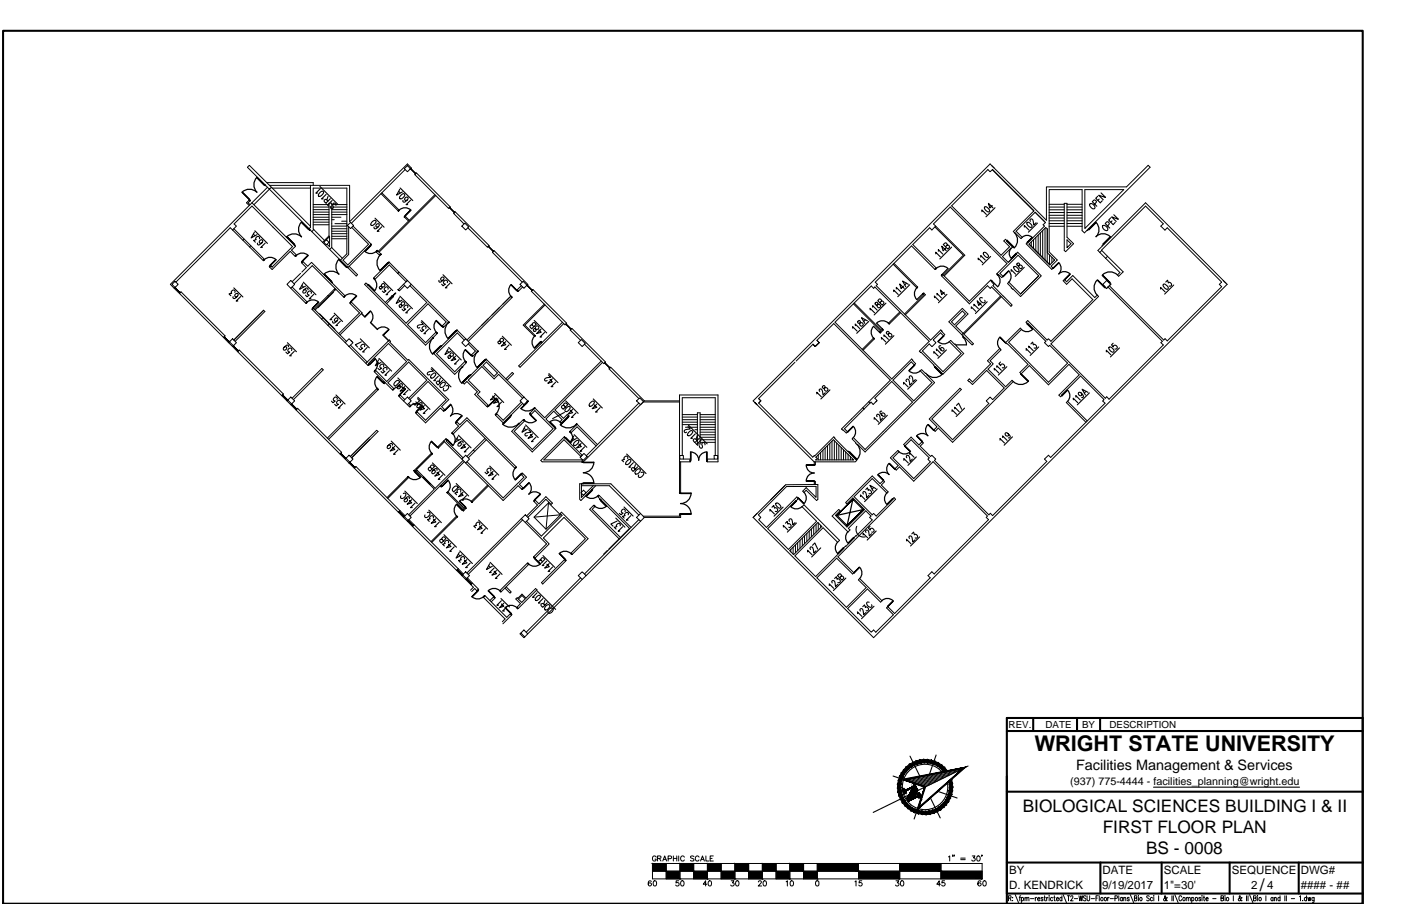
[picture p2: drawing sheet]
<svg xmlns="http://www.w3.org/2000/svg" width="432mm" height="279mm" viewBox="0 0 432 279" stroke-linecap="round" stroke-linejoin="round" font-family="sans-serif">
<defs><g id="words">
<text font-size="6.7" x="319" y="231.7">WRIGHT STATE UNIVERSITY</text>
<g font-size="5.3">
<text x="315.2" y="250.5">BIOLOGICAL SCIENCES BUILDING I &amp; II</text>
<text x="339.9" y="257">FIRST FLOOR PLAN</text>
<text x="353.2" y="263.4">BS - 0008</text>
<text x="388.3" y="274.9">/</text>
</g>
<text font-size="4.4" x="331.7" y="237.5">Facilities Management &amp; Services</text>
<g font-size="3.5">
<text x="311" y="269.5">BY</text>
<text x="339.8" y="269.5">DATE</text>
<text x="358.7" y="269.5">SCALE</text>
<text x="379.7" y="269.5">SEQUENCE</text>
<text x="400.9" y="269.5">DWG#</text>
<text x="311" y="274.2">D. KENDRICK</text>
<text x="339.7" y="274.2">9/19/2017</text>
<text x="358.7" y="274.2">1&quot;=30'</text>
<text x="385.6" y="274.2">2</text>
<text x="390.6" y="274.2">4</text>
<text x="400.9" y="274.2">#### - ##</text>
</g>
<text font-size="3.3" x="329.8" y="242.1">(937) 775-4444 - facilities_planning@wright.edu</text>
<g font-size="3">
<text x="310.9" y="224.4">REV.</text>
<text x="322.2" y="224.4">DATE</text>
<text x="333.5" y="224.4">BY</text>
<text x="341.9" y="224.4">DESCRIPTION</text>
</g>
</g></defs>
<!-- layer: Bio Sci I-1|ROOM-NUMBER -->
<g fill="none" stroke="#000" stroke-width=".34">
<path d="M288.4 78.3v-.5l1.4 1.4M289.2 77.5v-.5l1.4 1.4M291.4 76.6l-.7 .8-.4-1.5 1.3 1.4M291.9 75.7h.5l.3 .3-.1 .4-.5 .4-1.4-1.4 .8-.5 .4 .5-.5 .7M293.3 76.2l-3.6 3.7M302.3 79.3v-.5l1.4 1.4M302.6 65.3v-.6l1.4 1.4M303.2 77.9a1.24 1.24 0 0 1 1.3 1.4 1.24 1.24 0 0 1-1.3-1.4zM303.5 63.8a1.24 1.24 0 0 1 1.4 1.5 1.2 1.2 0 0 1-1.4-1.5zM305.3 79.1l-2.6 2.6M305.8 63.4l-.7 .7-.5-1.4 1.4 1.4M306.7 64.1l-2.8 2.8"/>
<path d="M315.7 70v-.5l1.4 1.4M316.6 68.6a1.24 1.24 0 0 1 1.3 1.5 1.24 1.24 0 0 1-1.3-1.5zM317.6 68.3l-.2-.4 .3-.4 .6 .2 .3 1.7 .7-.7M319.8 68.8l-2.8 2.8M264.6 98.9l-.3 .4 .4 .4a.72 .72 0 0 1 .9-.2 .72 .72 0 0 1 .4 .8 .67 .67 0 0 1-1-.1 .67 .67 0 0 1 .2-1l-.2-.3zM266.7 98.7l-.5 .5M267.3 98.9l-1.8-.9 1 1.8M267.8 99.1l-3.8 3.7M268.2 95.6v-.5l1.4 1.3M269 94.8v-.6l1.4 1.4M269.8 93.4l-.1 .3 .4 .4a.74 .74 0 0 1 .8-.2 .74 .74 0 0 1 .5 .8 .68 .68 0 0 1-1-.1 .68 .68 0 0 1 .2-1l-.4-.4zM271.6 92.9h.4l.4 .4-.5 .8-1.4-1.4 .7-.5 .5 .5-.5 .7"/>
<path d="M273.1 93.5l-3.7 3.6M275.4 89.9v-.5l1.4 1.4M276.2 89.1v-.5l1.4 1.4M278.4 88.2l-.7 .8-.4-1.4 1.4 1.4M279.4 87.3l-.5 .6M280 87.7l-1.8-1 1 1.7M280.4 87.8l-3.7 3.7M288 91.8v-.5l1.4 1.4M288.8 91v-.5l1.4 1.4M291 90.1l-.7 .8-.5-1.5 1.4 1.4M291.9 90.8l-2.7 2.6M299.4 95.1v-.5l1.4 1.4"/>
<path d="M300.2 94.3v-.5l1.4 1.4M301.5 80.1v-.5l1.4 1.4M302.4 93.4l-.8 .8-.4-1.4 1.4 1.4M302.8 91.9a.55 .55 0 0 0-.9 .1 .55 .55 0 0 0 .3 .8l.4 .3a.54 .54 0 0 0 .7 .3 .54 .54 0 0 0 .2-.8M304.3 93.1l-3.7 3.6M311.7 83.7l-.1-.5 1.4 1.4M312.5 82.3a1.25 1.25 0 0 1 1.5 1.3 1.25 1.25 0 0 1-1.5-1.3zM313.6 81.2l-.2 .4 .3 .4a.68 .68 0 0 1 1-.2 .68 .68 0 0 1 .1 1 .71 .71 0 0 1-.8-.4 .71 .71 0 0 1 .3-.9l-.3-.3zM315.7 82.4l-2.8 2.8M357.7 89.1v-.5l1.4 1.4M358.6 87.6a1.25 1.25 0 0 1 1.3 1.6 1.25 1.25 0 0 1-1.3-1.6zM359.3 87l.5-.6 .3 .9a.57 .57 0 0 1 1 .2 .57 .57 0 0 1-.7 .7"/>
<path d="M361.8 87.9l-2.8 2.8M253.5 119.2v.4l.3 .2a.67 .67 0 0 1 1-.2 .67 .67 0 0 1 .1 1 .73 .73 0 0 1-.8-.4 .73 .73 0 0 1 .2-.9l-.4-.4zM262.8 101.2v-.5l1.4 1.4M263.6 100.4v-.5l1.4 1.4M271.7 104.6l-.1-.5 1.4 1.4M272.5 103.8l-.1-.5 1.4 1.4M273.2 102.5v.3l.4 .3a.67 .67 0 0 1 1-.2 .67 .67 0 0 1 0 1 .71 .71 0 0 1-.8-.4 .71 .71 0 0 1 .2-.9l-.3-.4zM275.5 103.5l-2.6 2.6M278.5 118.5v-.6l1.4 1.4M279.4 117.7l-.1-.5 .3-.3 .4 .1 .4 1.8 .7-.7M280.4 116.7l-.1-.6 .3-.2 .3 .1 .4 .6 .1 1.2 .7-.7M282.5 117.2l-2.7 2.8"/>
<path d="M287.8 108.9v-.5l1.4 1.4M288.6 108.1v-.5l1.4 1.4M290 106.7l-.6 .1a1.23 1.23 0 0 0 1.5 1.3 .58 .58 0 0 0-.2-.8 .58 .58 0 0 0-.8 .2l.2 .5M291.7 107.9l-2.6 2.6M306.5 114.1l-.1-.5 1.4 1.4M307.2 113.3v-.5l1.4 1.4M308.4 111.6l-.5 .6 .5 .6a.59 .59 0 0 1 1-.3 .59 .59 0 0 1-.3 1l-.2-.1M310.3 113.1l-2.6 2.6M316.3 108l-.1-.5 1.4 1.4M317.1 107.2l-.1-.5 1.4 1.4M317.7 106.1l.6-.6 .2 .9a.56 .56 0 0 1 .9 .2 .56 .56 0 0 1-.7 .7M320.1 107l-2.6 2.6"/>
<path d="M341 108.5v-.5l1.4 1.4M341.9 107a1.25 1.25 0 0 1 1.3 1.6 1.25 1.25 0 0 1-1.3-1.6zM343.1 105.8l-.5 .6 .5 .6a.59 .59 0 0 1 1-.3 .59 .59 0 0 1-.3 1l-.2-.1M345 107.3l-2.8 2.8M251.7 121.5v-.5l1.4 1.4M252.7 120.7l-.2-.2a.45 .45 0 0 1 .4-.6 .45 .45 0 0 1 .5 .5l.3 1.4 .7-.7M255.8 120.2l-2.8 2.8M269.4 129.3v-.5l1.4 1.4M270.4 128.5l-.2-.2a.47 .47 0 0 1 .4-.6 .47 .47 0 0 1 .5 .5l.3 1.4 .6-.7M271.8 126.8h-.4a1.2 1.2 0 0 0 1.3 1.5 .59 .59 0 0 0-.2-.8 .59 .59 0 0 0-.8 .2l.2 .5M273.5 128.1l-2.8 2.8M293.4 126.9v-.5l1.4 1.4"/>
<path d="M294.2 126.1v-.5l1.4 1.4M294.8 125l.7-.7 .9 1.9M297.3 125.9l-2.6 2.6M308.2 135.7v-.5l1.4 1.4M309 134.9v-.5l1.4 1.4M310.7 133.7l.2 .5a.52 .52 0 0 1-.9 .1 .52 .52 0 0 1 .4-.9l.3 .3a.92 .92 0 0 1 .5 1.3h-.4M312.1 134.7l-2.6 2.6M330.8 123.3v-.5l1.4 1.4M331.6 122.5v-.5l1.4 1.4M333.3 121.2l.1 .5a.55 .55 0 0 1-.9 .1 .55 .55 0 0 1 .2-.8l.6 .2a.99 .99 0 0 1 .5 1.4h-.4M334.7 120.7l-.5 .5M335.3 121l-1.8-1 1 1.8"/>
<path d="M335.8 121.2l-3.8 3.7M237.3 157.6v-.5l1.4 1.4M237.9 156.4l.6-.5 .2 .8a.57 .57 0 0 1 1 .3 .57 .57 0 0 1-.8 .7M239.1 155.3a1.25 1.25 0 0 1 1.5 1.3 1.25 1.25 0 0 1-1.5-1.3zM241.4 156.4l-2.8 2.8M265.2 153.1v-.5l1.4 1.4M266.1 152.3l-.1-.5 .3-.2 .3 .1 .4 .6 .1 1.2 .7-.7M266.8 151l.5-.6 .3 .8a.58 .58 0 0 1 1 .3 .58 .58 0 0 1-.7 .7M269.3 150.3l-.5 .5M269.9 150.7l-1.8-1 1 1.7M270.4 150.8l-3.9 3.9M278.6 142v-.6l1.4 1.4"/>
<path d="M279.5 141.2l-.1-.6 .1-.2 .5 .1 .3 .6 .2 1.2 .7-.7M280.4 140.1l-.1-.5 1.4 1.4M282.4 140.9l-2.6 2.6M241.4 162.5v-.5l1.4 1.4M242.1 161.3l.5-.5 .2 .8a.56 .56 0 0 1 1 .3 .56 .56 0 0 1-.7 .7M243.3 160.8v-.1a.46 .46 0 0 1 .2-.7 .46 .46 0 0 1 .6 .4l.3 1.5 .6-.7M245.5 161.3l-2.8 2.8M248.9 170.2v-.5l1.4 1.4M249.8 169.4l-.1-.2a.45 .45 0 0 1 .4-.5 .45 .45 0 0 1 .4 .4l.3 1.4 .7-.6M250.4 168.2l.7-.8 .9 1.9M253 169l-2.8 2.8M256.5 179.8l-.2-.4 .3-.4 .6 .3 .3 1.6 .7-.7"/>
<path d="M257.2 178.4l.6-.5 .2 .8a.58 .58 0 0 1 .9 .2 .58 .58 0 0 1-.7 .7M259.3 177.7h.5l.3 .5-.6 .7-1.4-1.4 .8-.5 .4 .5-.5 .7M260.7 178.3l-3.8 3.8M264.1 162.3a2.31 2.31 0 0 0 .3 2.5 2.31 2.31 0 0 0 2.3 .8M266 165v-.6l1.4 1.4M266.9 164.2l-.1-.5 .5-.3 .4 .4 .2 1.5 .7-.7M268.2 162.3l-.6 .5 .6 .7a.57 .57 0 0 1 .6-.6 .57 .57 0 0 1 .5 .7 .57 .57 0 0 1-.6 .5M270.1 163.8l-2.8 2.8M279.4 166.8v-.5l1.4 1.4M280.3 166l-.1-.5 .5-.2 .4 .4 .2 1.4 .7-.6M281 164.6l.6-.5 .2 .8a.57 .57 0 0 1 1 .3 .57 .57 0 0 1-.7 .7M283.4 165.6l-2.8 2.8"/>
<path d="M255.6 180.6v-.5l1.4 1.4M264.3 189.2v-.5l1.4 1.4M265.2 188.4l-.1-.5 .5-.2 .4 .4 .2 1.4 .7-.6M265.9 187.1l.6-.6 .2 .8a.58 .58 0 0 1 1 .3 .58 .58 0 0 1-.7 .7M267.9 185.7a.56 .56 0 0 0-.8 .2 .56 .56 0 0 0 .2 .8l.4 .3a.55 .55 0 0 0 .8 .3 .55 .55 0 0 0 .1-.8M269.4 187l-3.9 3.8"/>
</g>
<!-- layer: Bio Sci I-1|A-EXISTING -->
<g fill="none" stroke="#000" stroke-width=".31">
<path d="M305.9 52.3l-.7 .7-.7-.7-11.2 11.2 15.2 15.2 2.7-2.6-1.8-1.8 .5-.5 2.2 2.4-3.1 2.9 1.7 1.8 2.7-2.6M334.4 58.5h11.9l-11.9 12zM288.1 70l8.8 8.7-6.1 6.2M288.4 69.7l9 9-6.4 6.4M313.4 78.3l.3-.5 7.2 7.3-6.3 6.4-4.1-4.1 .4-.4 3.7 3.6 5.5-5.5-6.3-6.4-5.6 5.6 .9 .9-.3 .4-1.5-1.2 3.1-3.1-17.5-17.4-5.2 5.2 .7 .6-1.2 1.2-.7-.7-5.2 5.2 7.3 7.2-.5 .5-7.2-7.3-11.1 11.2 .6 .7-.3 .4 16.7 16.8 3.2-3.2 1.2 1.5-.4 .4-.9-1-2.3 2.2 .9 .9-1.3 1.2-.8-.8-2.1 2.1 6.3 6.4 5.6-5.6-3.6-3.6 .4-.4 1.2 1.2 .2-.1 2.6 2.9-6.4 6.4-7.2-7.1 3-3-16.8-16.8-.3 .4-.8-.7-11.1 11.2 17.4 17.5 6.2-6.2 .4 .4 .8 1.1-.4 .4-.9-1-5.7 5.6 6.4 6.4 5.6-5.6-3.6-3.6 .4-.4 4.1 4-21.5 21.4-4-4 .4-.5 3.6 3.7 14.6-14.6-6.4-6.3-5.2 5.1 .8 .7-.5 .4M313.4 78.3l-2.5 2.5M317.2 75.3l6.4 6.4-6.4-6.4M317.2 75.3l5.1-5.1 .5 .4v7.3l2.2 2.3-1.4 1.5M318.7 65l-12.8-12.7 12.8 12.7-6.4 6.4 2.4 2.2 .4-.4-1.9-1.9 5.8-5.8M319 65.5l3.2 3.1-.7 .7 .4 .4-5.6 5.5 7.9 7.9 .3-.4-.6-.6 2-1.9-2.5-2.5v-19.2h10.1v12.6l.7 .7 20.3-20.2-.6-.6-6.7 6.6h-24.7v10.3l-17.3-17.3-73.1 73 18.8 18.8M319 65.5l3 2.9M323.4 63h4.6"/>
<path d="M323.4 63.9h4.6M323.4 68.9h4.6M323.4 69.8h4.6M323.4 64.7h4.6M323.4 65.5h4.6M323.4 66.4h4.6M323.4 67.2h4.6M323.4 68.1h4.6M328 62.7h.9v10.5l2 2-2.5 2.4-.4-.4zM328.9 74l1.2 1.2-1.2 1.2zM328.9 63h4.6M328.9 63.9h4.6"/>
<path d="M328.9 68.9h4.6M328.9 69.8h4.6M328.9 64.7h4.6M328.9 65.5h4.6M328.9 66.4h4.6M328.9 67.2h4.6M328.9 68.1h4.6M335.4 70.6l-.4 .4M339 77.9l6.2 6.1-.8 .8 .4 .4 1.4-1.4-4.9-4.7M339.6 77.2l1.7 1.9M340.2 75.4l-.4 .4M341.3 79.1l-.5 .5"/>
<path d="M263 93.7l8.4 8.4-.2 .2M263.3 93.4l8.4 8.4 .2-.2M275.3 81.5l7.2 7.2M275.5 81.2l7.3 7.2M277.3 96.2l-3.4 3.4M277.6 96.4l-3.4 3.4M284.5 90.7l.2 .2-5.9 5.9M284.7 90.4l.5 .5-6.2 6.2M290.5 84.6l8.3 8.3 6.5-6.5 1.1 1.3-.4 .4 6 6-.4 .4-6-6-.4 .5-.9-.9-5.5 5.6-8.6-8.6zM292.5 99.2l4.1-4.1 1.7 1.7-3.7 3.8 5.4 5.4-.4 .4-2.9-2.7 .2-.1zM293.3 99.2l3.3-3.3 .9 .9-3.3 3.4zM308.4 91.3l-12 11.9"/>
<path d="M308.6 91.5l-11.5 11.6M341 89l.5-.5 16.7 16.8-.4 .4 .7 .7-16.7 16.7-.7-.7-.4 .4-16.8-16.7 14.7-14.7-.4-.4-.8 .8-6.8-6.8-1.9 1.9-.6-.7-.4 .4 1 1.1 1.7-1.7 6.4 6.4-12.9 12.9-.8-.8-.4 .4-5.9-6-.6 .5 6.1 5.9-.4 .4 1.2 1.2 .4-.4 5.5 5.5-5.9 5.9-12.2-12.3 3.9-4-.3-.4-4.6 4.5 6.9 6.7-2.5 2.5 .4 .4 2.6-2.6 5.8 6 6.4-6.3 3.1 3.2-6.2 6.2 .5 .6 6.2-6.4 7.2 7.2-.4 .5 .7 .6-16.8 16.8-.7-.7-1.2 1.2 .7 .7-16.7 16.7-.7-.7-.4 .5-16.8-16.8 .4-.4-1.2-1.2-.4 .4-3.2-3.2 1-1-.4-.4-1 1-2.4-2.4-2.3 2.3 .4 .4 1.9-1.9 5.6 5.6-.4 .4 .7 .8-5.1 5.2-6.4-6.4 1.9-1.9-.4-.4-2.3 2.3 2.4 2.4-1 1 .4 .4 1-1 4.4 4.4 6-6 16.7 16.7-.3 .5 .7 .6-16.8 16.8-.7-.7-1.2 1.2 .7 .7-11 11-2.1-2.1-.4 .4 2.2 2.1-5.5 5.4-.6-.7-.8 .7-7.2-7.3 6-6.1 4.1 4.1 .4-.4-6.9-6.9-.3 .4 2.4 2.4-6.1 6.1-9.1-9.1 6.1-6.1 4.9 4.9 .4-.4-5-4.9 17.8-17.7-.4-.5-5.5 5.6-.8-.8-.5 .5-5.6-5.6 5.6-5.6 4.6 4.5 .3-.4-2.1-2.1 1-1-.3-.4-1.1 1-2.4-2.4-8.2 8.2 .4 .4 1.9-1.8 3.6 3.6-5.5 5.3-3.5-3.6 1.4-1.4-.4-.4-2 2 4.9 5 .6-.7-.5-.4 5.3-5.5 1.6 1.6-.4 .5 .8 .7-17.4 17.5-6.4-6.4 8.7-8.7 4.5 4.5 .6-.6-11-10.9-.6 .6 4.5 4.5-8.7 8.6-6.4-6.4 9.4-9.1-.4-.6-9.4 9.4-2.4-2.5 .7-.6-.8-.8 8.7-8.8h9.1v3.4l-3-3-1.1 1.1 .4 .4 .7-.7 3.2 3.2 .4-.4v-4.6l-9.9 .1-10.1 10.1M341 89l1.4-1.4-.5 .5 16.8 16.8 .4-.4 .7 .6 16.7-16.7-.7-.7 .7-.7-16.7-16.8-.8 .8-1.2-1.3 .7-.7-5.4-5.4-14.1 14.3-.6-.7 14.7-14.7 25.1 25.2-108.9 109-37.2-37.1M342.4 87.6l-1.3-1.1-1.2 1.2 1.1 1.3M377 86.5l.8 .8M245 111.7l-11.2 11.2 .7 .7-.6 .6M250.7 106.3l.6 .6-.7-.8-5.2 5.3M251.9 105l.6 .7-1.2 1.2 1.2-1.2-.7-.7 5.2-5.2 17.4 17.4-8.4 8.5M269.2 104.3l-3.5 3.5M269.4 104.6l-3.4 3.4M272.2 101.8l-.8 .8M232.6 124.1l.7 .7-.7-.7"/>
<path d="M233.9 123l.6 .6-.7 .7 16.7 16.7 6.5-6.3 7 7.3-.3 .4M256.9 135.6l6.2 6.2h-11.7l.5-.4-.4-.4zM259.3 132.3l6.7-6.6 .3 .4-6 6.1 .9 1-.4 .3zM267.7 123.9l.5 .4M270.1 123.7l-1 1-.7-.7-2.1 2.1M286.4 129.2l9.5-9.5 .4 .4-9.1 9.1 6.4 6.4 11.2-11.2-.8-.8 1.2-1.2 .8 .8 3.5-3.6-5.4-5.4-4.4 4.4-1.4-1.3 .5-.4 .9 .9 5.6-5.6-1-.9 3.9-3.8 .3 .4-3.3 3.4 .9 .9-1.6 1.6 5.4 5.5 2-2 .4 .4-18.7 18.7-4.4-4.4-1 1-.4-.4 1-1zM335.1 129.8l-6.1-6-.4 .3 6.1 6.1M233.3 158.3l-1.2 1.3M241.9 149.7l-4.4 4.4M250.9 142.4h12.7M251 149.4v-1h.3v1M251 142.4v1h.3v-1"/>
<path d="M252.1 161.1l1.2 1.3-8.7 8.6-1.2-1.2z"/>
</g>
<!-- layer: Bio Sci I-1|A-DOOR -->
<g fill="none" stroke="#000" stroke-width=".38">
<path d="M310.3 74.2l.1-.1 2.3 2.3zM311.7 76.6a2.14 2.14 0 0 0 0 3M311.7 79.6l1.6-1.4zM312.7 71.8a3.2 3.2 0 0 1 0 4.6M315 73.2a2.14 2.14 0 0 1 3.1 0M316.6 74.7l1.6-1.4zM337.7 68.5l.1 .1-2.2 2.2zM337.8 73a3.1 3.1 0 0 1 4.4 0M337.8 68.6a3.1 3.1 0 0 1 0 4.4M340 75.2l2.2-2.2 .1 .1zM270.2 99.7l2 2.1-.2-.3M273.8 99.7a2.56 2.56 0 0 0-3.6 0"/>
<path d="M273.9 99.6l.3 .2-.2 .2zM282.5 88.7l.3-.1zM282.6 88.8a2.56 2.56 0 0 0 0 3.6M284.4 90.6l.3-.2-2.1 2M288.2 83l.4-.2zM288.5 82.8a2.56 2.56 0 0 1 3.7 0l-2 2.2 .2-.4M305.7 86.6l-.4-.1 2.2 1.9M307.4 84.5l.1 .4-.3-.3zM307.5 84.8a2.56 2.56 0 0 1 0 3.6M310.8 83.5l-1.6 1.8zM310.9 83.6a2.43 2.43 0 0 1 0 3.4M316.6 99.8l1.7 1.8z"/>
<path d="M324.5 82.7l1.9-1.6zM326.3 81a2.43 2.43 0 0 1 0 3.5 2.4 2.4 0 0 1 3.5 0M328.1 86.2l1.8-1.6zM338.1 86.4a3.2 3.2 0 0 0 0 4.6M338.2 86.4l2.4 2.2zM339.7 84.9l.1-.1 2.3 2.3-.1 .1zM344.4 84.8a3.2 3.2 0 0 0-4.6 0M269.2 104.3l.3 .2zM271.1 102.5l.3 .1-2.2-2a2.56 2.56 0 0 0 0 3.7M271.2 102.3l.2 .3M280.2 114.4a2.43 2.43 0 0 0 3.4 0M281.8 112.6l-1.6 1.8z"/>
<path d="M288.1 113.1l2.2 2.4zM289.1 105.3a2.43 2.43 0 0 0 3.5 0M290.3 115.5a3.2 3.2 0 0 1-4.6 0M290.8 103.6l-1.6 1.8zM296.8 103.8l.3 .2-.2 .2zM297 104.1l.5 .8 .4 1.4-3.1 .1M308.2 104a2.43 2.43 0 0 0 0 3.5M308.2 103.9l1.7 1.9zM314.6 115.4l2.4 2.1-.1 .2zM316.9 117.6a3.2 3.2 0 0 1-4.6 0M318.2 101.6a2.43 2.43 0 0 1-3.4 0M261.2 133.2l1.8-1.7z"/>
<path d="M261.9 139.4l2.3 2.3-.2 .1-2.2-2.3zM263 131.5a2.43 2.43 0 0 1 0 3.4M264.2 137.1a3.2 3.2 0 0 1 0 4.5M278.9 137.5l1.7 1.8zM280.5 139.3a2.43 2.43 0 0 1-3.4 0M282.5 134.5l1.8 1.6zM286 130.9a2.43 2.43 0 0 0 0 3.5M286 134.4a2.43 2.43 0 0 0-3.5 0M286 131l1.8 1.6zM328.9 120.2l-1.6 1.9zM329 120.3a2.43 2.43 0 0 1 0 3.5M243.7 156.2a2.43 2.43 0 0 0 3.5 0"/>
<path d="M245.4 154.4l-1.6 1.9zM246 153.6l1.8 1.7zM247.8 151.9a2.43 2.43 0 0 1 0 3.4M248.5 143.5a2.37 2.37 0 0 0 2.4 2.4 2.43 2.43 0 0 0-2.4 2.4M248.5 148.3l2.5 .1zM248.5 143.4l2.5 .1zM262.9 154l-4.9 4.9 3.1 3.2 4.9-4.9-8 1.7 4.9-4.9 3.1 3.2-4.9 4.9zM270.5 146.4l1.8 1.7zM273.3 152.1a2.43 2.43 0 0 0 0 3.4M273.4 155.5l1.7-1.6zM274 142.9a2.43 2.43 0 0 0 0 3.5M274 142.9l1.8 1.7z"/>
<path d="M274 146.4a2.43 2.43 0 0 0-3.4 0M258.2 167.2a2.43 2.43 0 0 0 0 3.5M258.2 170.7l1.8-1.6zM261.3 164a2.43 2.43 0 0 0 0 3.4M263.1 165.7l-1.6 1.9zM264.9 174.9l-1.7 1.8zM264.9 175a2.43 2.43 0 0 1 0 3.4M271.8 185.3a2.43 2.43 0 0 1 3.4 0M273.5 187l1.9-1.7z"/>
</g>
<!-- layer: Bio Sci I-1|HATCH -->
<g fill="none" stroke="#000" stroke-width=".31">
<path d="M317.9 74.6v1.4M318.5 73.9v2.8M319.2 73.2v4.2M320 72.5v5.6M320.6 71.8v7M321.4 71.1v8.4M322.1 70.4v9.8M322.8 70.6v10.3M323.5 78.6v3M324.2 79.3v1.7M324.9 80v.4M252.9 139.5v2.3"/>
<path d="M253.6 138.9v2.9M254.3 138.1v3.7M255 137.4v4.4M255.7 136.8v5M256.4 136v5.8M257.1 135.9v5.9M257.9 136.6v5.2M258.5 137.3v4.5M259.3 138v3.8M260 138.7v3.1M260.7 139.4v2.4M251.5 141h.1"/>
<path d="M251.5 141.7v.1M252.2 140.3v1.5M261.4 140.1v1.7M262.1 140.8v1M262.8 141.5v.3M243.7 169.5v.7M244.4 168.8v2.1M245.2 168.1v2.3M245.8 167.4v2.4M246.6 166.7v2.4M247.3 166v2.3M248 165.2v2.5"/>
<path d="M248.7 164.5v2.4M249.4 163.8v2.4M250.1 163.1v2.4M250.8 162.4v2.4M251.5 161.7v2.4M252.2 161.3v2.1M252.9 162v.7"/>
</g>
<!-- layer: Bio Sci I-1|A-NOTE -->
<path d="M339.4 59.5l1.4 1.4-2.2-.7 1.4 1.4M336.1 62.8a1.13 1.13 0 0 1 1.1 1.6 1.4 1.4 0 0 1-1.4-1.4zM337.4 62.9l.5-.7-.6-.5-.7 .5 1.4 1.4M338.3 60.5l-.6 .6 1.4 1.4 .6-.6M338.8 61.4l-.4 .4M339.8 69.7a1.04 1.04 0 0 1 1.2 .2 1.04 1.04 0 0 1 .2 1.2 1.27 1.27 0 0 1-1.4-1.4zM341.3 69.7l.6-.7-.5-.6-.8 .5 1.4 1.4M342.3 67.2l-.6 .7 1.4 1.4 .6-.7M342.7 68.1l-.4 .4M343.3 66.2l1.4 1.4-2.1-.7 1.4 1.4" fill="none" stroke="#000" stroke-width=".34"/>
<!-- layer: Bio Sci II-1|A-EXISTING -->
<g fill="none" stroke="#000" stroke-width=".31">
<path d="M76.3 51.6l.5-.6 6.9 6.8-.7 .5zM82.2 56.3h14.3v.9M82.4 57.8l-29.9 29.9 2.8 2.8M83 58.3l-4.8 4.8M83 58.3l12.3 12.2M83.7 57.8l12 12M83.9 58h11.8M95.7 57.2v12.9l-.4 .4M117.7 59.5l5.3 5.2-.3 .3-5.3-5.3M124.9 52.3l-16.6 16.5M125.6 51.1l.9 .9-.9 1-1-1zM126.3 52.3h.1"/>
<path d="M126.5 52l.3-.2-1.2-1.2-17.8 17.8v-11.2h-24.8M127.9 53.9l.5-.5 10.3 10.4-.5 .4zM71.7 70.9l1.2-1.2-.7-.6 5.5-5.5 12.4 12.4-6.2 6.4M71.7 70.9l-.7-.7-16.8 16.8M72.1 70.5l3.2 3.3-.4 .3-3.2-3.2M74.9 74.1l2 2M75.3 73.8l2 1.9M77.1 63.1l-.6-.6 .6-.6-.3-.2-.8 .8 .8 .9M77.3 75.7l4.2 4.2-.4 .4-4.2-4.2zM77.7 62.5l13.4 13.5-1.3 1.1 1.6 1.5-.5 .5-1.4-1.6-5.6 5.6-.8-.7 .4-.5 .4 .5M95.3 70.5l.8 .9M96.1 71.4l13.7 13.7 .4-.4-2.6-2.6"/>
<path d="M96.5 68.5h4.9M96.5 67.7h4.9M96.5 69.3h4.9M96.5 67h4.9M96.5 66.2h4.9M96.5 63.9h4.9M96.5 64.7h4.9M96.5 63.1h4.9M96.5 65.4h4.9M96.7 70.8l-.6 .6M96.7 70.8l3.3 3.3M99.4 74.7l2-2v-10h.8v13.6l-.6 .6"/>
<path d="M100.6 73.9l.8 .8-.8 .8-.8-.8zM100.6 73.9l1-.9v3.1l-.8-.8M102.2 76.3l3.3 3.3M102.2 67.7h.8M102.2 67h2.9M102.2 66.2h4.7M102.2 63.9h4.7M102.2 64.7h4.7M102.2 63.1h4.7M102.2 65.4h4.7M102.2 73.6h4.7M102.2 72.9h4.7"/>
<path d="M102.2 72.1h4.7M102.2 71.3h4.7M102.2 70.5h4.7M102.2 69.7h4.7M103.2 69h3.7M105.3 68.2h1.6M106.9 69.4v-11.4h-10.4v12.6l.2 .2M107.1 69.5l.9-.9 1 .9-1 1zM107.1 69.5l-.2-.1v8.9l-2 1.9M107.5 69.9v8.6l-1.8 1.7 1.5 1.5 6.4-6.4-5.2-5.2M108.8 69.7l5.6 5.6-7.2 7.2M116 77.7l.4-.4 1 1-.4 .4z"/>
<path d="M126.2 68l-1.3-1.3-.2 .3 1.2 1.2M134 60l-17.4 17.5M134.3 60.3l-17.5 17.5M143 69.1l-3.2-3.3 .5-.5 10.4 10.4-.5 .5-6-6M143.3 68.8l1.2 1.2-1 .9-1.2-1.2zM53.9 86.8l1 .9-1 1-.9-1zM53.9 88.7l-.2 .2M55.3 90.5l.5-.5 13.6 13.6-.5 .5 1.6 1.6 .2-.3M55.3 90.5l13.6 13.6M83.5 81.9l.4 .5M88.4 87.7l1.2-1.2 1.2 1.2-1.2 1.2zM90 88.5l4.6 4.6-.4 .4-4.6-4.6"/>
<path d="M92.6 84.3l-2.6 2.6M93 83.9l1.4-1.4-1.5-1.5 .5-.3 1.4 1.4 1.2-1.2 10.3 10.3-.4 .4-9.7-9.7-5.6 5.6M98.5 96.7l4.8 4.8M99.1 98.4l7.3 7.3M99.5 98l-2.9-2.9-.4 .4 2.9 2.9M99.5 98l7.3 7.3M99.5 98l-.4 .4M101.1 91.2l.2 .2M101.3 91.4l-4.2 4.2M101.5 100l-.4 .4M102.8 90.1l-4.8 4.8M103.1 89.2l.2 .2"/>
<path d="M103.3 89l-6.4 6.3M103.3 89.4l-2 2M103.5 89.2l-.2 .2M110.8 96.5l-6.4 6.4M110.8 96.5l-2.9-2.9 .4-.4 3.3 3.3-6.8 6.8M111.4 96.6l1.1 1-1.1-.9M114.1 99.5l2.3 2.1zM118.8 93.3l2.1-2.1 .3 .3-2.1 2.2M123 83.9l-3-3-4.8 4.8 .4 .4 4.4-4.4 2.6 2.6M123 83.9l2.6 2.6-.4 .4-2.6-2.6zM124.3 87.7l1.3-1.2 1.2 1.2-1.2 1.2zM124.3 87.7l-1.5 1.6 .3 .4 1.6-1.6"/>
<path d="M126.8 87.7l11.5 11.6-1.5 1.6-.5-.4 1.2-1.2-5.6-5.6-6.3 6.4 5.6 5.6 3.1-3.2 .4 .4-3.5 3.5-18.8-18.7 .4-.4 12.4 12.4 6.3-6.4-5.2-5.2M160.7 88.1l-1.3 1.3 .4 .4 1.3-1.3M161 87l-9.2-9.2 .5-.5 10.4 10.4-.3 .2M161.2 86.8l1.2 1.1-.9 1-1.2-1.2zM163.8 89.8l.5-.5 10.3 10.4-.5 .5zM167.8 93.8l-6.5 6.5 3.4 3.3 .2-.2-3.1-3.1 6.2-6.3M173.4 99.4l-13.5 13.4 .4 .5 13.5-13.5M70.5 105.7l1.2 1.2M71.7 104.5l1.2 1.2-1 .9-1.2-1.2zM71.7 106.9l1.6 1.6 .5-.5 13.5 13.5-.5 .5 1.6 1.6 .3-.2M71.9 106.6l-.2 .3M72.1 104.9l9.2-9.2 .3 .4-9.1 9.2"/>
<path d="M73.3 108.5l13.5 13.5M107.6 104.5l1.2 1.2-1.2 1.2-1.2-1.2zM107.6 106.9l5.8 5.8 .4-.5-.2-.1 6.1-6.2 5.6 5.6-6.1 6.2-3.4-3.5-.4 .5 5.6 5.5 .4-.4-1.8-1.8 6.4-6.4 5.5 5.6-5.5 5.6M108 106.4l5.2 5.2M108.2 105l.4 .5M113.2 111.6l-.4 .5M118.4 117.7l-.2 .1 .3 .4 .2-.2M119.8 105l-1.6-1.7 1.5 1.8M120 104.9l.4 .4-.3 .2 5.6 5.6 .3-.3 12.3 12.4-2.2 2.2 .9 .9-.4 .4-.9-.9-4.5 4.6-3-3 .3-.4 2.7 2.6 6.3-6.4-5.6-5.5-5.6 5.5M120 104.9l-6.8 6.7M120 104.9l-.4 .4M143.5 104.5l1.2 1.2-1.2 1.2-1.2-1.2z"/>
<path d="M143.5 104.5l-2.6-2.6-7.2 7.2 6.4 6.4 3.6-3.6-.4-.5-3.2 3.3-5.6-5.6 6.4-6.4 2.2 2.2M143.9 104.9l13.5-13.5 .4 .4-13.5 13.5M144.7 105.7l2.6 2.6-1.6 1.6-.4-.5 1.2-1.1-2.2-2.2M148.9 112.7l1-1.1 3.4 3.4-1 1zM155.9 116.9l2-2 .4 .3-2 2M166.9 105.4l-.2 .3 .1 .1M166.9 105.4l.2 .2M179 105l-3.3-3.2 .5-.5 10.4 10.3-.5 .6-6-6.1M179.2 104.7l1.2 1.2-1 1-1.2-1.2zM185.3 111.4l-17.4 17.4-3-3-1.6 1.6 .4 .4 1.2-1.2 5.5 5.6-6.3 6.4-5.6-5.6 3.2-3.2-.4-.4-3.6 3.6 6.4 6.4 7.2-7.2-3.1-3 2.5-2.4 2.5 2.6-.6 .6 .5 .4 2.1-2.2-.3-.4-1.2 1.2-2.7-2.6 14.7-14.7M88.4 123.6l1.2 1.2M89.6 122.4l1.2 1.2-.9 1-1.2-1.2z"/>
<path d="M89.6 124.8l1.6 1.6 .5-.5 13.6 13.6-.5 .5 1.6 1.6 .3-.3M89.9 124.6l-.3 .2M90 122.8l9.2-9.2 .4 .5-9.2 9.1M91.2 126.4l13.6 13.6M100.9 135.1l15.3-15.3 .3 .4-15.2 15.3M113.7 135.1l-5.7 5.7 8.1-8.1 .4 .4-8.1 8.1 5.7-5.7M124.3 123.6l1.3-1.2 1.2 1.2-1.2 1.2zM124.8 123.2l-1.4-1.4-.4 .4 1.3 1.4M126 124.4l.5 .6-.3 .4-.6-.6M136.8 136l5.5 5.6M137 136.2l-1.8 1.9-.3-.3 2.4-2.4 .4 .4-.2 .2 5.2 5.2M140.8 130.1l.9 .9 2.2-2.2 15.2 15.2-.4 .4-14.8-14.8-4.2 4.2-.4-.4 2-2-.9-.9z"/>
<path d="M149.5 135.2l-3.6 3.6M149.9 135.6l-3.6 3.6M160.3 123.6l1.2-1.2 1.2 1.2-1.2 1.2zM160.7 124l-5.6 5.6-2-2-.4 .4 2.4 2.4 6-6M161.5 122.4l-11.6-11.6-7.2 7.2 .4 .4 .8-.7 3.2 3.1-.8 .8 3.8 3.8 .4-.4-3.4-3.4 .8-.8-3.6-3.6 4.2-4.2 3.8 3.9 1.4-1.4 7.4 7.3M184.1 137.1l-6.2-6.3-2.2 2.2 .3 .4 1.9-1.8 5.8 5.9M196.2 123.6l1-.9 1.1 1.2-.9 .9zM196.9 122.9l-9.2-9.1 .5-.5 10.4 10.3M196.9 124.3l-16.2 16.3M198.2 124.1l-18.4 18.3h-.4v-.6h.2M198.3 124h11.1M198.6 123.6l-.3 .3"/>
<path d="M198.6 123.6h10.8M210.3 127.9h4.6M210.3 128.6h4.6M210.3 129.4h4.6M210.3 130.2h4.6M210.3 131h4.6M211.3 131.8h3.6M214.2 132.5h.7M214.9 127.3h.9v9.6h-.9zM215.8 127.9h4.6M215.8 128.6h4.6M215.8 129.4h4.6"/>
<path d="M215.8 130.2h4.6M215.8 131h4.6M215.8 131.8h4.6M215.8 132.5h4.6M215.8 133.3h4.6M215.8 134.1h4.6M215.8 134.8h4.6M215.8 135.6h4.6M215.8 136.4h4.6M106.4 141.6l1.2 1.2M107.6 140.4l1.2 1.2-1 1-1.1-1.3zM107.6 142.8l1.6 1.6 .5-.5 13.5 13.6"/>
<path d="M107.8 142.6l-.2 .2M109.2 144.4l13.6 13.6M119.3 153.5l6.4-6.5 .2 .3-6.4 6.4M122.8 158l1.5 1.6M123.2 157.5l1.7 1.6M123.2 157.5l-.4 .5M124.3 159.6l1.3 1.2M124.6 159.3l-.3 .3M125.6 158.3l1.2 1.3-1 .9-1.2-1.2zM128.6 145l-.3 .3M130.3 147.3l3.6 3.5-7.9 8M130.6 147l2 2.2-.1 .2-2.2-2.1"/>
<path d="M135.9 149.6l.2 .2-.2 .2-.2-.2M138.1 151.8l5 5 .2-.2 .3 .2-.7 .7-.2-.3 .1-.2-4.9-5zM142.7 142l-8.6 8.6-5.7-5.8 4.8-4.7-.3-.3-5.2 5.2 .2 .3 .2-.2 2.2 2.2M143.1 142.4l-16.8 16.7M143.5 140.4l1.2 1.2-1.2 1.2-1.2-1.2zM143.9 142.4l11.2 11.2 6.4-6.4-.8-.8 .4-.4 1.2 1.2-2.2 2.2 1.1 1.1-.4 .3-1.1-1-4.6 4.6-11.6-11.6M143.9 140.8l2-2 .4 .4-2 2M150.3 149.6l-5 5 .3 .2 5-5M160.7 159.9l1.2-1.1 1.2 1.1-1.2 1.2zM160.7 159.9l-16.8 16.8M162.3 159.1l3.4-3.3-1.1-1.1 .4-.4 1.1 1.1 2.1-2.2 2.1 2-.4 .3-1.7-1.5-5.5 5.6M164.6 159.5l4.5-4.4 3.6 3.7-4.4 4.4z"/>
<path d="M169.1 155.1l-.8 8.1M172.7 158.8l-8.1 .7M178.8 141l1.2-1.2 .9 1-1.2 1.2zM179 151.9l.8-.7 .9 .7-.9 .9zM179 140.8l-5.2-5.2-6.2 6.2h11.8M179.2 149.2v2.6M179.2 149.8h8.6l9.1 9M179.4 140.4l-.6 .6M179.4 140.4l-5.6-5.6-7.1 7.2 .4 .4h12.3M182.9 149.8l-3.7 3.6v-1.3M183.6 149.8l-4.6 4.6-.3-.4v-4.8h9.6l9.1 9.1M197.4 158.3l1.2 1.3-1.2 1.2-1.2-1.2z"/>
<path d="M198.3 159.2h11.1v-.5h.4v.9h-11.2M209.4 142.4v9.5h.4v-9.5M209.5 140.5h1.1v1.1h-1.1zM210.3 140.5v-17.8h10.1v17.8M210.6 141.6h2.1v.8h-3.3v-20.6h11.9v20.6h-3.3v-.8h2.1M220.1 140.5h1.1v1.1h-1.1zM125.8 160.5l-.2 .3M126 160.2l1.6 1.7-.5 .5-1.5-1.6M127.1 162.4l16.4 16.3M127.6 161.9l13.6 13.5M132.9 167l7.8-7.8 .2 .2-7.8 7.9M141.2 175.4l1.6 1.6"/>
<path d="M141.2 175.4l-.5 .5M142.6 177.3l.9-1 1.2 1.2-.9 .9zM142.6 177.3l-.3 .2M143.8 178.4l-.3 .3M144 178.2l1.6 1.6-.5 .5-1.6-1.6M145.6 179.8l1.9 1.9-.5 .5-.7-.7-.9 .9M161.1 160.3l-16.8 16.8M162.3 160.8l4.5 4.5 6.4-6.4-.6-.6 .5-.3 8.1 8.1-4.8 4.9-.4-.4 4.4-4.5-6.6-6.5-6.3 6.3 1.8 1.8-4.4 4.4-.4-.4 4-4-6.6-6.6M162.5 173.7l.4 .4-8.4 8.4-.4-.4zM166.9 179.7l7.1-7.1 .4 .4-7.1 7.1zM178.2 177.5l1.2-1.2 1.3 1.2-1.3 1.2zM179 178.2l-16.8 16.8"/>
<path d="M179.4 178.7l-16.7 16.8M187.2 169.7l-1.2 1.2M191.3 165.8l-8.8-8.7 .8-.8-.4-.5-1.1 1.3 9.1 9.2M194.5 162.7l-9.9-9.9-.4 .4 9.8 9.8-6.4 6.3M196.9 160.2l-16.8 16.8M197.4 160.8l-16.7 16.7M145.1 180.3l.8 .8-.9 .9M151 185.2l1.1-1.1 .4 .4-1.1 1.1M154.8 191.7l.9-.8-6.7-6.7 .5-.5 6.7 6.7 1.1-1.1 .4 .4-2.7 2.7M156 181l1.6 1.6-.4 .3-1.6-1.5M159 184.7l.4-.4 .2 .2 1.3-1.3 1.2 1.3 3-3 .4 .4-5.8 5.8-.4-.4 1.1-1.1zM159.8 184.8l1.1-1.1 1 1-1.1 1.1z"/>
<path d="M160.5 195.2l-.2 .3 1.2 1.2 .2-.3M161.5 194.3l1.2 1.2-1 .9-1.2-1.2z"/>
</g>
<!-- layer: Bio Sci II-1|A-WINDOW -->
<g fill="none" stroke="#000" stroke-width=".31">
<path d="M126.6 51.9l-.1 .3zM126.6 52.1l1.4 1.4M127.9 53.6l.3-.1zM138.4 64.1l.3-.2zM138.6 64.1l1.4 1.4M140.1 65.3l-.1 .4zM150.3 76.1l.4-.2zM150.6 76l1.4 1.4M151.9 77.6l.3-.2zM53.8 88.8l.4-.1zM54 88.8l1.4 1.4M55.6 90.1l-.2 .3z"/>
<path d="M162.5 88l1.4 1.4M162.6 87.8l-.2 .4zM164.1 89.3l-.2 .3zM69 103.9l.3-.1zM69.2 103.9l1.4 1.4M70.7 105.2l-.1 .4zM71.8 106.7l.3-.1zM72 106.7l1.4 1.4M73.5 108l-.1 .3zM174.3 100l.3-.1zM174.5 100l1.4 1.4M176 101.3l-.1 .3z"/>
<path d="M186.3 112l.3-.1zM186.5 112l1.4 1.4M188 113.3l-.1 .3zM86.9 121.9l.4-.1zM87.2 121.9l1.4 1.4M88.4 123.4l.4-.1zM89.7 124.7l.4-.1zM90 124.7l1.4 1.4M91.5 126l-.2 .3zM105.1 139.6l.2 .2-.3 .2zM105.1 139.9l1.4 1.4M106.7 141.2l-.2 .3z"/>
<path d="M107.9 142.4l.1 .2-.2 .2zM107.9 142.7l1.4 1.4M109.4 143.9l-.1 .4zM122.9 157.8l.3-.1zM123.1 157.8l1.4 1.4M124.6 159.1l-.1 .3zM125.7 160.6l.3-.1zM125.9 160.6l1.4 1.4M127.4 161.9l-.1 .3zM140.8 175.8l.4-.1zM141 175.8l1.4 1.4M142.6 177.1l.1 .1-.3 .2z"/>
<path d="M143.6 178.6l.3-.2zM143.8 178.6l1.4 1.4M145.3 179.8l.2 .2-.3 .2z"/>
</g>
<!-- layer: Bio Sci II-1|ROOM-NUMBER -->
<g fill="none" stroke="#000" stroke-width=".34">
<path d="M98.6 57.5l5.6 5.5M98.7 59.3l.9-.3a1.16 1.16 0 0 1-1.4 1.4v-.5zM98.7 58.2l-1.4 1.4 .5-.1M100.5 60l-1.4 1.4h.5M122.9 59l.5 .5M123.2 58.4l-1 1.8 1.8-1M123.3 58l3.9 3.9M78.1 72.2l.5 .5M78.4 71.6l-1 1.8 1.8-1M78.5 71.2l3.9 3.9M79.9 73.6l.1-.1a.6 .6 0 0 0-.8-.6 .6 .6 0 0 0-.2 1l-.8 .2 .5 .6M80.7 74.9l-.5 .1a.55 .55 0 0 1-.1-.9 .55 .55 0 0 1 .9 .2l-.3 .6-1 .7-.3-.2v-.4"/>
<path d="M81.8 74.9l-1.4 1.4h.5M100.6 62.9l.7 .7M101.1 60.6l-.4 1.1M101.8 61.3l-1.4 1.4-.5-.7 .4-.5 .8 .5M102.4 61.8l-1.4 1.4M103.5 63.3l-.2-.6h-.5l-.3 .5 .3 .7-.5 .5-.4-.3-.1-.5M114.6 68.5l.9-.6 .3 .2a1.25 1.25 0 0 1-1.5 1.3zM115.6 67.3l2.8 2.8M116.6 69.9l-.4 .1a.51 .51 0 0 1-.1-.9 .51 .51 0 0 1 .8 .5l-.3 .3a.92 .92 0 0 1-1.3 .5v-.4M117.7 69.9l-1.4 1.4h.5M123.5 60.3l.6-.5h.5a1.14 1.14 0 0 1-1.4 1.4v-.5zM125.5 61.7l-.4 .1a.53 .53 0 0 1-.2-.8 .53 .53 0 0 1 .9 .1l-.3 .6a.93 .93 0 0 1-1.3 .5v-.4"/>
<path d="M126.5 61.7l-1.3 1.4h.5M72.1 88.8l2.8 2.8M72.4 90.2v-.2a.59 .59 0 0 0-.8-.5 .59 .59 0 0 0-.2 .9l-.8 .2 .5 .6M73.2 91.4l-.5 .1a.53 .53 0 0 1-.1-.8 .53 .53 0 0 1 .8 .1l-.2 .6a.93 .93 0 0 1-1.3 .5v-.4M74.2 91.5l-1.4 1.4h.5M93 88l.5 .5M93.4 87.4l-1.1 1.8 1.9-1M93.5 87l3.9 3.9M94.9 89.4v-.4a1.2 1.2 0 0 0-1.5 1.3 .57 .57 0 0 0 .8-.2 .57 .57 0 0 0-.2-.8l-.4 .2M95.9 90.5l.1-.2a.59 .59 0 0 0-1-.3 .59 .59 0 0 0 .3 1l-.7 .5-.4-.5M96.7 90.8l-1.4 1.4 .5-.1M103 96.6l2.6 2.6"/>
<path d="M103.1 97.2l-1.4 1.4h.5M103.9 98.9l-.5 .2a.51 .51 0 0 1-.1-.9 .51 .51 0 0 1 .8 .4l-1.2 1.1-.4-.2v-.4M104.9 99l-1.4 1.4h.5M117.7 87.7l.5-.3a.61 .61 0 0 1 .2 1 .61 .61 0 0 1-1-.1l-.5 .4 .5 .5 .4-.4-.3-.6zM118.3 86.8l2.7 2.8M119.6 89.2v-.2a.58 .58 0 0 0-.5-.5 .58 .58 0 0 0-.6 .6 .58 .58 0 0 0 .5 .6l-.7 .5-.5-.4M120.4 89.5l-1.4 1.4h.5M122.8 92.4l.5 .5M123.1 91.8l-1 1.8 1.8-1M123.2 91.3l3.9 3.9M123.8 93.3a.52 .52 0 0 1 .8-.1 .52 .52 0 0 1-.2 .8h-1.2l-.2 .3 .2 .4h.5l.2-.3-.3-.7zM125.6 94.8l.1-.2a.58 .58 0 0 0-.6-.4 .58 .58 0 0 0-.5 .5 .58 .58 0 0 0 .5 .6l-.7 .6-.5-.6"/>
<path d="M126.5 95.1l-1.4 1.4h.5M129.8 99.3l.7 .7-1.5 .3a.45 .45 0 0 0-.4 .6 .45 .45 0 0 0 .8 .1M129.9 98.9l2.8 2.8M136.5 84.7l2.8 2.8M136.6 86.3l-.4 .2a.53 .53 0 0 1-.2-.8 .53 .53 0 0 1 .9 .1l-.3 .5-.7 .6-.5 .1-.1-.5M137.9 87.1a.59 .59 0 0 0-.5-.8 .59 .59 0 0 0-.7 .6l.1 .5 .5 .2-.7 .6-.5-.6M138.7 87.4l-1.4 1.4h.5M164.6 98.8l3.9 3.9M88.6 105.7l2.8 2.8M88.9 106.9v-.3a1.2 1.2 0 0 0-1.5 1.3 .59 .59 0 0 0 .8-.2 .59 .59 0 0 0-.2-.8l-.4 .2M89.8 108.1l.1-.2a.58 .58 0 0 0-.6-.5 .58 .58 0 0 0-.5 .6 .58 .58 0 0 0 .5 .6l-.7 .5-.5-.5M90.7 108.3l-1.4 1.4h.5"/>
<path d="M111.1 104.5l2.7 2.8M111.4 105.4l-1.9 .9 .7 .7M112.3 106.9l.1-.2a.58 .58 0 0 0-.6-.5 .58 .58 0 0 0-.5 .6 .58 .58 0 0 0 .5 .6l-.7 .5-.5-.5M113.2 107.2l-1.4 1.4h.5M116.3 111.6l.6 .5M116.7 111l-1 1.8 1.7-1M116.8 110.5l3.9 3.9M118.2 113l.1-.1a.58 .58 0 0 0-.6-.5 .58 .58 0 0 0-.6 .5 .58 .58 0 0 0 .5 .6l-.6 .6-.5-.5M119.2 114.1l.1-.3a.58 .58 0 0 0-.6-.4 .58 .58 0 0 0-.6 .5 .58 .58 0 0 0 .5 .6l-.6 .6-.6-.5M120 114.3l-1.4 1.4h.5M121.7 117.9l.7-.6 .8 .4-1.4 1.4-.4-.5zM122.6 116.6l3.9 3.8"/>
<path d="M124 118.9l-.1-.5a1.23 1.23 0 0 0-1.4 1.4 .57 .57 0 0 0 .8-.2 .57 .57 0 0 0-.2-.8l-.4 .2M124.7 119.2l-1.4 1.4 1.5-.4-.8-.8M131.2 101.3l.1-.2a.58 .58 0 0 0-.6-.5 .58 .58 0 0 0-.6 .6 .58 .58 0 0 0 .6 .5l-.7 .6-.5-.5M132.1 101.5l-1.4 1.4h.5M132.9 113.8l.7 .6-1.2 .2-.6 .3-.1 .3 .2 .4 .6-.1M133 113.3l6 6M133.1 115.5l.6-.4h.5a1.16 1.16 0 0 1-1.4 1.4v-.6zM135.1 116l-1.4 1.4h.6M135.7 116.6l-.4 1.1M135.9 118.5l.3-.4a.58 .58 0 0 1 .9-.1 .58 .58 0 0 1-.1 .9l-.3 .4a.59 .59 0 0 1-1 .1 .59 .59 0 0 1 .2-.9zM136.4 117.3l-1.4 1.4-.5-.7 .5-.5 .7 .5M137.5 119a.56 .56 0 0 1 .8 .2 .56 .56 0 0 1-.3 .8l-.3 .3a.54 .54 0 0 1-.8 .3 .54 .54 0 0 1-.1-.8"/>
<path d="M137.8 108.1l.5 .5M138.1 107.5l-1 1.8 1.9-1M138.3 107.1l3.9 3.9M139 108.9a.57 .57 0 0 1 .8 .6 .57 .57 0 0 1-1 .3l-.4-.1a.42 .42 0 0 0-.4 .4 .42 .42 0 0 0 .5 .4 .42 .42 0 0 0 .4-.5l-.2-.5zM140.4 109.8l-1.4 1.4 1.5-.4-.8-.8M141.5 110.9l-1.4 1.4 .5-.1M154.2 104.6a.54 .54 0 0 1 .9-.1 .54 .54 0 0 1-.4 .9l-.8-.2-.4 .2v.4l.4 .3 .4-.3zM154.8 103.7l2.8 2.8M155.9 105.3l-1.4 1.4 1.4-.4-.7-.7M156.9 106.4l-1.4 1.4h.6M164.1 100.3v-.5l.7-.3 .5 .5-1.4 1.4-.6-.8 .6-.4 .6 .5M165.3 100.6a.56 .56 0 0 1 .8 .5 .56 .56 0 0 1-.9 .4l-.6-.1-.2 .3 .2 .5 .6-.2-.2-.8z"/>
<path d="M166.8 101.5l-1.4 1.4 1.4-.4-.8-.8M167.8 102.5l-1.4 1.4h.5M169 115.6l.7 .7-1.2 .2-.5 .3-.2 .3 .3 .4 .5-.2M169.2 115.2l2.8 2.8M170.2 116.8l-1.4 1.4 1.4-.4-.7-.8M171.3 117.9l-1.4 1.4h.5M103.6 121.8l2.8 2.8M103.9 123.2v-.2a.58 .58 0 0 0-.6-.5 .58 .58 0 0 0-.5 .6 .58 .58 0 0 0 .5 .6l-.7 .5-.4-.5M104.9 124.2l.1-.2a.58 .58 0 0 0-.6-.5 .58 .58 0 0 0-.6 .5 .58 .58 0 0 0 .5 .6l-.7 .6-.5-.5M105.7 124.5l-1.4 1.4 .5-.1M120.6 136l2.8 2.8M120.9 137.3v-.4a1.17 1.17 0 0 0-1.4 1.4 .59 .59 0 0 0 .8-.2 .59 .59 0 0 0-.2-.8l-.5 .2"/>
<path d="M121.6 137.7l-1.4 1.4 1.5-.5-.7-.7M122.7 138.7l-1.4 1.4h.5M125.8 120.3l-1.4 1.4h.5M128.2 123.9l.4 .4M128.7 123l.6 .6-1.4 1.4-.6-.7M128.8 122.5l3.7 3.8M130.1 124.7l-.2-.5a1.24 1.24 0 0 0-1.3 1.5 .59 .59 0 0 0 .8-.2 .59 .59 0 0 0-.2-.8l-.5 .2M130.8 125.1l-1.4 1.4 1.4-.5-.7-.7M131.8 126.1l-1.4 1.4h.6M140.8 135.2l.5 .5M141.2 134.6l-1.1 1.8 1.9-1M141.3 134.2l3.9 3.9"/>
<path d="M142.7 136.6v-.4a1.2 1.2 0 0 0-1.5 1.3 .59 .59 0 0 0 .8-.2 .59 .59 0 0 0-.2-.8l-.4 .2M143.4 136.9l-1.4 1.4 1.5-.4-.8-.8M144.5 138l-1.4 1.4 .5-.1M152.5 121.3l2.8 2.8M152.5 121.9l-1.4 1.4 1.5-.4-.8-.8M153.5 123l-1.4 1.3 1.5-.4-.8-.7M154.6 124l-1.4 1.4h.5M161.6 132.1l.5 .5M161.9 131.5l-1 1.8 1.8-1M162 131l3.9 3.9M163 132.6l.7 .7-1.7 .3-.2 .6 .4 .3 .3-.2M164.1 133.8l-1.4 1.4 1.5-.5-.7-.7"/>
<path d="M165.2 134.8l-1.4 1.4h.5M173.8 125.1v-.5l.5-.3 .7 .5-1.4 1.4-.6-.7 .6-.5 .7 .5M174 127.2l-3.7 1.9M174.3 123.6l3.9 3.9M174.5 125.9l.6-.5h.5a1.16 1.16 0 0 1-1.4 1.4v-.5zM176.5 126.3l-1.4 1.4 1.4-.4-.8-.8M176.5 135.1l.5 .5M176.8 134.5l-1 1.7 1.8-1M177 134l3.9 3.9M177.1 136.3l.6-.4h.5a1.16 1.16 0 0 1-1.4 1.4v-.6zM177.5 127.4l-1.4 1.3h.5M179.1 136.8l-1.4 1.3 1.5-.4-.8-.7"/>
<path d="M180.2 137.8l-1.4 1.4h.5M181.9 124.2l.6-.4h.5a1.16 1.16 0 0 1-1.4 1.4zM182.9 123l2.7 2.8M183.9 124.6l-1.4 1.4 1.5-.4-.8-.7M185 125.7l-1.4 1.4h.5M212.1 131.5l.6 .8-1.4 .2a.45 .45 0 0 0-.4 .7 .45 .45 0 0 0 .7 .1M212.2 131.1l5.7 5.8M212.4 133.2l.7-.4 .4 .1a1.25 1.25 0 0 1-1.6 1.4l.1-.6zM214.3 133.8l-1.4 1.4h.5M214.4 136.7l.7 .7M214.9 134.4l-.4 1.1M215.6 135.1l-1.4 1.4-.5-.8 .5-.4 .7 .5"/>
<path d="M216.1 135.7l-1.4 1.3M217.3 137.2l-.2-.7-.7 .2 .1 1.2-.2 .3-.5-.1-.2-.6M124.3 152.2a.54 .54 0 0 1 .8 .2 .54 .54 0 0 1-.2 .7l-.4 .4a.56 .56 0 0 1-.8 .3 .56 .56 0 0 1-.2-.9M124.8 151.4l3.8 3.9M126.1 153.8v-.5a1.17 1.17 0 0 0-1.4 1.4 .57 .57 0 0 0 .8-.2 .57 .57 0 0 0-.2-.8l-.5 .2M126.9 154.1l-1.4 1.4 1.4-.4-.7-.8M127.9 155.2l-1.4 1.4 .6-.1M131.7 158.1a.55 .55 0 0 1 .8 .1 .55 .55 0 0 1-.2 .8l-.4 .4a.55 .55 0 0 1-.8 .2 .55 .55 0 0 1-.1-.8M132.2 157.3l3.8 3.9M132.7 144.2l-.1-.3 .5-.5 .8 .5-1.4 1.4-.5-.7 .4-.5 .8 .5M133.3 142.8l3.8 3.8M133.5 159.8a.55 .55 0 0 0-.6-.7 .55 .55 0 0 0-.3 .9l-.8 .2 .5 .6"/>
<path d="M134.3 160l-1.4 1.4 1.4-.4-.7-.8M134.7 145v-.3a1.21 1.21 0 0 0-1.5 1.3 .6 .6 0 0 0 .8-.2 .6 .6 0 0 0-.2-.8l-.5 .2M135.4 145.4l-1.4 1.4 1.4-.4-.7-.8M136.5 146.4l-1.4 1.4h.5M139.7 150.5l.7-.6 .8 .4-1.4 1.4-.4-.6zM140.6 149.1l3.9 3.9M142 151.6a.57 .57 0 0 0-.7-.7 .57 .57 0 0 0-.3 .9l-.8 .2 .5 .6M142.7 151.8l-1.4 1.4 1.5-.4-.8-.8M143.8 152.8l-1.4 1.4h.5M150.9 143.7l2.8 2.8M151.2 145.1a.57 .57 0 0 0-.5-.6 .57 .57 0 0 0-.6 .5 .57 .57 0 0 0 .5 .6l-.6 .5-.5-.5M152 145.3l-1.4 1.4 1.4-.4-.7-.7"/>
<path d="M153 146.4l-1.4 1.4h.6M189.8 159.8l2.8 2.8M192.3 156.4l2.8 2.7M192.6 157.7l.1-.1a.58 .58 0 0 0-.6-.5 .58 .58 0 0 0-.5 .5 .58 .58 0 0 0 .4 .6l-.6 .6-.5-.5M193.1 140l6 6M193.4 142l.4-.3h.5a1.14 1.14 0 0 1-1.4 1.4v-.5zM193.4 141.4l.1-.2a.6 .6 0 0 0-.8-.5 .6 .6 0 0 0-.2 1l-.8 .2 .5 .5M193.6 158.8l.1-.2a.59 .59 0 0 0-.8-.5 .59 .59 0 0 0-.2 .9l-.9 .2 .6 .6M194.5 159l-1.4 1.4h.5M195.2 142.7l-1.4 1.4h.6M195.8 143.3l-.3 1.1M196 145.2l.3-.4a.59 .59 0 0 1 1-.1 .59 .59 0 0 1-.2 .9l-.3 .3a.59 .59 0 0 1-1 .2 .59 .59 0 0 1 .2-.9z"/>
<path d="M196.5 144l-1.4 1.4-.5-.8 .5-.4 .7 .5M197.6 145.7a.55 .55 0 0 1 .8 .2 .55 .55 0 0 1-.3 .8l-.3 .3a.55 .55 0 0 1-.8 .3 .55 .55 0 0 1-.1-.9M135.4 161.1l-1.4 1.3h.5M136.3 166.4v-.5l.7-.3 .4 .5-1.4 1.4-.5-.8 .5-.4 .7 .5M136.8 164.9l3.9 3.9M138.2 167.4l.1-.2a.6 .6 0 0 0-.8-.5 .6 .6 0 0 0-.3 .9l-.8 .2 .6 .6M139 167.6l-1.4 1.4 1.4-.5-.8-.7M140 168.6l-1.4 1.4h.5M141.2 170.9l.5 .5M141.6 170.3l-1 1.8 1.8-1M141.7 169.9l3.9 3.9M143.1 172.4a.57 .57 0 0 0-.7-.7 .57 .57 0 0 0-.2 .9l-.9 .3 .6 .5"/>
<path d="M143.9 172.6l-1.4 1.4 1.4-.4-.8-.8M144.9 173.7l-1.4 1.4 .5-.1M147.5 160.4l2.8 2.8M147.8 161.8l.1-.2a.59 .59 0 0 0-.8-.5 .59 .59 0 0 0-.2 .9l-.9 .2 .6 .6M148.6 162l-1.4 1.4 1.4-.4-.8-.8M149.6 163l-1.4 1.4h.5M150.6 174.5l.5 .5M150.9 173.8l-1 1.9 1.8-1.1M151.1 173.4l3.6 3.7M152.3 175.2l-1.4 1.4h.5M153 176l-1.4 1.3 1.4-.4-.7-.7M154.1 177l-1.4 1.4h.5"/>
<path d="M166.8 172.8l.2-.7h.5l.5 .4-1.4 1.4-.6-.8 .6-.4 .6 .5M167.4 171.3l3.6 3.7M168.5 173l-1.4 1.4h.5M169.3 173.8l-1.4 1.4 1.4-.4-.8-.8M170.3 174.9l-1.4 1.3h.5M190.2 160.7l-1.9 .9 .6 .7M191.1 162.2l.1-.2a.6 .6 0 0 0-.8-.5 .6 .6 0 0 0-.3 .9l-.8 .2 .6 .6M191.9 162.4l-1.4 1.4h.5M154.4 184.6l2.6 2.6M154.5 185.3l-1.4 1.4h.5M155.3 186l-1.4 1.4 1.4-.4-.7-.8M156.3 187l-1.4 1.4h.6"/>
<path d="M165.5 182.1l5.8 5.8M165.5 184l.4-.3h.5a1.16 1.16 0 0 1-1.4 1.4v-.6zM165.5 182.8l-1.4 1.4h.6M167.4 184.6l-1.4 1.4h.5M168 185.2l-.4 1.1M168.4 186.7a.59 .59 0 0 1 1-.1 .59 .59 0 0 1-.2 .9l-.3 .3a.6 .6 0 0 1-1 .2 .6 .6 0 0 1 .2-1zM168.7 185.9l-1.4 1.4-.6-.8 .6-.4 .6 .5M169.7 187.6a.55 .55 0 0 1 .8 .2 .55 .55 0 0 1-.2 .8l-.4 .3a.56 .56 0 0 1-.7 .3 .56 .56 0 0 1-.2-.8"/>
</g>
<!-- layer: Bio Sci II-1|A-DOOR -->
<g fill="none" stroke="#000" stroke-width=".38">
<path d="M74.6 59.3a3.2 3.2 0 0 1 4.6 0M74.6 59.3l2.4 2.2zM79.2 54.7a3.2 3.2 0 0 0 0 4.6M79.2 54.7l2.2 2.4zM81.6 56.9l.2 .3zM76.8 61.7l.3 .2zM88.4 73l2.2 2.4zM90.6 75.5l.3 .1zM91 79l.4-.2zM91.4 78.8a2.56 2.56 0 0 1 3.6 0M92.9 68.5l2.4 2.3zM93 68.4a3.3 3.3 0 0 0-.1 4.7 3.2 3.2 0 0 0-4.6 0"/>
<path d="M94.9 78.7l-1.7 1.9zM95.3 70.8l.3 .1zM104.5 80a3.2 3.2 0 0 0 0 4.5M112.4 77.5a2.56 2.56 0 0 0 3.6 0M114.1 75.6l.4-.2zM114.2 75.7l-1.7 1.9zM116.3 77.2l-.2 .4zM117.1 78.6l.4-.2zM117.2 78.7a3.4 3.4 0 0 0 0 4.8M122.7 65l.3-.3 .1 .2zM123 64.8a2.56 2.56 0 0 1 3.6 0M124.6 66.9l.3-.2z"/>
<path d="M126.5 64.7l-1.6 1.9zM81.4 80l-.1 .4zM81.5 80.1a2.56 2.56 0 0 1 3.6 0M83 82.2l.4-.2zM85 80l-1.7 1.9zM92.9 80.9l.4-.2zM94.3 93.4l.3-.1-.2 .2zM94.6 93.2a2.56 2.56 0 0 1 3.6 0M96.4 95l1.8-1.7zM96.4 95.1l-.1 .3zM99.9 84.6a3.2 3.2 0 0 1 4.5 0M100 84.5l2.2 2.4z"/>
<path d="M102.2 86.9l.1 .3zM104.4 80.1l2.3 2.3zM106 91.5l.3-.1zM106.3 91.3a2.56 2.56 0 0 1 3.6 0M106.9 82.2l.1 .3zM108.1 93.1l-.1 .4zM109.8 91.3l-1.7 1.8zM113.3 87.7l.2 .3zM113.6 87.9l1.9 1.7zM114.1 95.9l-1.6 1.8zM114.2 96a2.43 2.43 0 0 1 0 3.4M115.2 85.8l.2 .3z"/>
<path d="M115.4 86.1a2.56 2.56 0 0 1 0 3.6M117.2 83.4l2.4-2.3zM119.9 80.8l-.2 .4zM120.9 91.2l.3 .2zM121.9 90.4l-1.7 1.8zM122.7 89.3l.3 .2zM134.5 98.8a2.56 2.56 0 0 0 0 3.6M134.5 98.9l1.8 1.7zM138.1 99.5l.3-.1zM138.1 99.6a3.4 3.4 0 0 0 0 4.8M157.5 91.5l.3 .1zM157.5 87.9l1.9 1.7z"/>
<path d="M157.5 87.8a2.56 2.56 0 0 0 0 3.6M159.4 89.5l.2 .3zM113.5 112.6l.3-.2zM113.8 112.4l1.9-1.7zM115.6 114.2l-.1 .4zM115.6 110.6a2.56 2.56 0 0 1 0 3.6M116.2 119.8l.4 .3zM116.2 116.2l1.9 1.8zM116.2 116.1a2.56 2.56 0 0 0 0 3.6M116.3 101.5a2.43 2.43 0 0 1 3.5 0M118.1 103.3l1.8-1.6zM118.2 117.8l.3 .4z"/>
<path d="M121.4 120a2.56 2.56 0 0 1 3.6 0M133.3 104.3l.3-.1zM133.3 109.1l2.5-2.3zM133.3 104.4a3.4 3.4 0 0 0 0 4.8M134.5 102.5l.2 .3zM136 106.6l-.1 .3zM136.4 100.6l.1 .3zM138.1 104.3l2.5-2.3zM140.6 102l.3-.1zM142.3 113.3l.3-.2zM142.3 113.4a3.4 3.4 0 0 0 0 4.8M143.4 111.5l.3 .2z"/>
<path d="M143.5 107.8a2.56 2.56 0 0 0 0 3.6M143.5 107.8l1.7 1.9zM144.7 115.7l-2.3 2.5zM144.8 115.8l.3-.2zM145.3 109.6l.3 .2zM147.1 108.6a3.4 3.4 0 0 0 0 4.8M147.3 108.3l-.1 .3zM149.5 110.9l-2.3 2.5zM149.8 110.8l-.1 .3zM164.7 103.6l.3-.1zM164.7 103.7a2.56 2.56 0 0 0 0 3.6M166.5 105.5l-1.7 1.9z"/>
<path d="M166.8 105.3l.1 .1-.2 .3-.1-.1zM121 120.2l.4-.2zM123.1 121.7l1.9-1.7zM123.2 121.8l-.2 .3zM126.2 125.4l.4-.2zM126.5 125.2a2.56 2.56 0 0 1 3.7 0M128.1 127.2l.4-.1-.3 .3zM128.3 126.9l1.9-1.7zM132.9 136.2l1.9 1.7zM133 136.1a2.56 2.56 0 0 0 0 3.6M133 139.7l.2 .4zM134.8 137.9l.4 .2z"/>
<path d="M136.7 126.6l.3-.1zM137.4 135.5l.4 .1-.2 .1zM137.8 135.6l1.8 1.7zM138.8 124.7a2.56 2.56 0 0 1 0 3.6 2.5 2.5 0 0 1 3.6 0M138.9 124.7l-1.8 1.9zM139.3 133.6l.3 .1zM139.6 133.8a2.56 2.56 0 0 1 0 3.6M140.4 130.3l.3-.1-.2 .2zM142.3 128.2l-1.7 1.9zM150.2 125.4l.3-.2zM150.5 125.2l2.5-2.3zM152.9 122.8a3.4 3.4 0 0 1 0 4.8"/>
<path d="M152.9 127.6l-.1 .3zM154.9 130.8a3.4 3.4 0 0 0 4.8 0M157.2 128.3l.4-.2zM157.3 128.4l-2.3 2.5zM159.7 130.7l.4-.1zM160.5 125.9a2.81 2.81 0 0 0 4 0M161.3 129.5l.4 .1zM161.7 129.7a2.56 2.56 0 0 0 3.6 0M162.4 123.9l.4-.2zM162.5 124l-1.9 2zM163.3 127.5l.2 .4zM163.4 127.9l1.9 1.7z"/>
<path d="M164.8 125.7l-.2 .4zM169.4 130.2a2.26 2.26 0 0 1 3.2 0M169.4 130.2l1.7 1.5zM170.9 131.9l.4 .2zM172.6 130.2l.4 .1-.1 .1zM172.7 131a3.4 3.4 0 0 0 4.8 0M172.7 131l2.5-2.3zM174 134.8l.2 .3zM174.3 135l1.7 1.5zM175.2 128.2l.2 .1-.3 .3-.1-.1zM175.6 133.2l.1-.1 .3 .2zM175.8 133.4a2.26 2.26 0 0 1 0 3.2"/>
<path d="M177.7 130.7l.2 .1-.3 .3-.1-.1zM212.8 139.4a2.56 2.56 0 0 1 2.6 2.5M212.8 139.4l.2 2.6zM217.8 139.4l.1 2.6zM217.9 139.4a2.56 2.56 0 0 0-2.6 2.5M125.7 147l.3 .2zM126 147.2a2.56 2.56 0 0 0 3.6 0M127.6 145.2l.1-.2 .2 .3zM127.8 145.4l1.8 1.9zM135.9 150l.3-.1-.2 .2zM138 151.7l.1 .1-.2 .2-.1-.1zM138 148.1l-1.7 1.9z"/>
<path d="M138 148a2.56 2.56 0 0 1 0 3.7M140.7 159.2l.3 .2zM140.7 155.6l1.9 1.7zM140.7 155.5a2.56 2.56 0 0 0 0 3.6M141.6 154.6a2.56 2.56 0 0 1 3.6 0M141.6 154.7l1.9 1.7zM142.6 157.3l.1-.1 .2 .3zM143.4 156.4l.2 .4zM145.3 154.6l.2 .3zM158.8 144.3l.3-.1zM158.8 147.9l1.9-1.7zM158.8 144.4a2.56 2.56 0 0 0 0 3.6"/>
<path d="M160.8 150.8l.4-.2zM160.9 145.9l-.1 .4zM162.9 152.4a2.56 2.56 0 0 1 3.7 0M163 148.9l-1.7 1.8zM163 148.8a2.56 2.56 0 0 1 0 3.6M164.7 154.1l1.9-1.6zM164.8 154.2l-.2 .4zM179.4 142.4l.4 .2zM179.4 149.1l.4 .1zM179.8 142.6l3.2 .1zM179.8 148.9l3.2 .2zM180.6 153a2.56 2.56 0 0 0 3.6 0"/>
<path d="M182.3 151.1l.3-.2zM182.4 151.2l-1.7 1.9zM183 155.9l.4 .2zM183 142.5a3.2 3.2 0 0 1-3.2 3.3 3.3 3.3 0 0 1 3.2 3.2M183.3 156.1a2.56 2.56 0 0 0 3.6 0M184.2 153l.3-.2zM184.9 154l.4 .2zM185.1 154.4l1.9 1.7zM209.4 151.9l.4 .2zM209.4 158.6l.4 .1zM209.8 152.1l3.2 .1zM209.8 158.4l3.2 .2z"/>
<path d="M212.7 142l.1 .3zM213 152.1a3.2 3.2 0 0 1-3.2 3.2 3.2 3.2 0 0 1 3.2 3.2M217.9 142l.1 .3zM162.6 173.8l.4 .1zM162.9 173.9a2.56 2.56 0 0 0 3.6 0M164.5 171.8l.3 .2zM164.7 172.1l1.8 1.9zM172.3 170.7a2.56 2.56 0 0 1 3.7 0M172.4 170.7l1.9 1.8zM174.1 172.6l.3 .2zM176 170.7l.3 .2zM145.4 184a2.56 2.56 0 0 0 3.6 0"/>
<path d="M147.1 182.1l.4-.2zM147.2 182.2l-1.7 1.9zM149.3 183.7l-.2 .4zM150.5 182.2a2.56 2.56 0 0 1 3.6 0M150.5 182.3l1.9 1.7zM152.3 184l.2 .4zM154.1 182.3l.3 .1zM155.7 187.4a2.56 2.56 0 0 1 3.6 0M155.7 187.5l1.9 1.7zM157.4 189.3l.3 .2zM159.4 187.3l.1 .4z"/>
</g>
<!-- layer: BORDER -->
<g fill="none" stroke="#000" stroke-width=".63">
<path d="M.9 9.5h419.1v269.2h-419.1zM310.3 225.4h109.7M318.4 221.4v4M331.9 221.4v4M339.1 221.4v4M310.3 244.2h109.7M310.3 278.7v-57.3h109.7v57.3M310.3 275.6h109.7M310.3 266h109.7M339.1 266v9.6M358 266v9.6M379 266v9.6"/>
<path d="M400.3 266v9.6"/>
</g>
<!-- layer: BORDER-NOTE -->
<g fill="none" stroke="#000" stroke-width=".31">
<path d="M310.8 277l.7-.1v-.6l-.7-.1v1.6M311.2 277l.4 .8M312.1 277.7h.1M312.1 276.7v.2zM312.9 275.9l1 2.5M314.1 276.7h.5M314.6 276.2l-.3 .3v1.3M314.8 277l.1-.2a.43 .43 0 0 1 .6 .5 .43 .43 0 0 1-.7 .3M314.8 276.7v1.7M315.9 277l.3-.3 .3 .1v1M315.9 276.7v1.1M316.5 277l.3-.3 .3 .1v1"/>
<path d="M317.6 277.1h1M319.1 276.7v1.1M319.5 276.7l-.4 .5M319.8 277.2h.7l-.1-.4a.43 .43 0 0 0-.6 .5 .43 .43 0 0 0 .7 .3M321.5 277l-.3-.3-.4 .3 .6 .3v.4l-.6-.1M321.8 276.7h.4M322 276.2v1.3l.3 .3M322.6 276.7v1.1M323 276.7l-.4 .5M323.3 276.3h.1M323.4 276.7v1.1M324.5 277l-.2-.2a.43 .43 0 0 0-.5 .5 .43 .43 0 0 0 .7 .3"/>
<path d="M324.8 276.7h.4M325 276.2v1.3l.3 .3M325.6 277.2h.7l-.1-.4a.43 .43 0 0 0-.6 .5 .43 .43 0 0 0 .7 .3M327.3 277l-.1-.2a.43 .43 0 0 0-.6 .5 .43 .43 0 0 0 .7 .3M327.3 276.2v1.6M327.7 275.9l1 2.5M328.9 276.2h.8M329.3 276.2v1.6M330 276.6l.1-.3h.5v.5l-.6 1h.8M331.1 277.1h1M332.5 276.2l.3 1.6 .3-1.6 .3 1.6 .3-1.6M334.7 276.5l-.7-.2v.5l.6 .3 .1 .5-.3 .2-.5-.2"/>
<path d="M335 276.2v1.1l.4 .5 .4-.2v-1.4M336.3 277.1h1M337.8 277h.4M338.5 276.2h-.7v1.6M338.8 276.2v1.6M341.4 276.7v1.1M341.9 276.7l-.5 .5M342.2 277.1h1M343.6 277l.8-.1-.1-.6-.7-.1v1.6M344.8 276.2v1.6M345.9 277l-.2-.3a.49 .49 0 0 0-.5 .6 .49 .49 0 0 0 .6 .4l.1-.1M345.9 276.7v1.1"/>
<path d="M346.3 277l.3-.3 .3 .1 .1 1M346.3 276.7v1.1M348 277l-.2-.3-.4 .3 .6 .3v.4l-.6-.1M348.4 275.9l1 2.5M349.6 277l.7-.1v-.6l-.7-.1v1.6l.8-.1v-.6l-.2-.1M350.8 276.3h.1M350.9 276.7v1.1M354.2 276.5l-.7-.2v.4a.68 .68 0 0 1 .6 1l-.7-.1M355.2 277l-.1-.2a.43 .43 0 0 0-.5 .5 .43 .43 0 0 0 .6 .3M355.6 276.3h.1M355.6 276.7v1.1M357.1 276.2v1.6"/>
<path d="M359.8 276.9l-.1-.2-.4 .9a.39 .39 0 0 1-.5 .1 .39 .39 0 0 1-.1-.6l.5-.3v-.5h-.2v.5l.4 .8 .2 .2 .2-.1M361.2 276.2v1.6M361.6 276.2v1.6M362.1 275.9l1 2.5M364.2 276.6a.44 .44 0 0 0-.5-.4 .44 .44 0 0 0-.3 .6v.4a.44 .44 0 0 0 .3 .6 .44 .44 0 0 0 .5-.4M365.6 277l.3-.3 .3 .1v1M365.6 276.7v1.1M366.2 277l.3-.3 .3 .1 .1 1M367.3 277l.1-.2a.43 .43 0 0 1 .6 .5 .43 .43 0 0 1-.7 .3M367.3 276.7v1.7M370.1 277l-.2-.3-.4 .3 .5 .3v.4l-.5-.1M370.4 276.3h.1"/>
<path d="M370.5 276.7v1.1M370.9 276.7h.4M371.1 276.2v1.3l.2 .3M371.7 277.2h.7l-.3-.5a.49 .49 0 0 0-.4 .6 .49 .49 0 0 0 .6 .4l.1-.1M373.8 277.1h1M376.3 277l.7-.1 .1-.5-.8-.2v1.6l.8-.1v-.6l-.3-.1M377.5 276.3h.1M377.6 276.7v1.1M380.1 276.2v1.6M382.8 276.9l-.1-.2a.8 .8 0 0 1-.9 1l-.2-.4 .7-.7-.2-.4-.1 .6 .5 .9h.3M384.2 276.2v1.6M384.7 276.2v1.6"/>
<path d="M385.1 275.9l1 2.5M386.3 277l.7-.1 .1-.5-.8-.2v1.6l.8-.1v-.6l-.2-.1M387.5 276.3h.1M387.6 276.7v1.1M390.2 276.2v1.6M392.4 277l-.3-.3a.49 .49 0 0 0-.4 .6 .49 .49 0 0 0 .6 .4l.1-.1M392.4 276.7v1.1M392.8 277l.2-.3 .3 .1 .1 1M392.8 276.7v1.1M394.5 277l-.1-.2a.44 .44 0 0 0-.6 .5 .44 .44 0 0 0 .7 .3M394.5 276.2v1.6M396 276.2v1.6"/>
<path d="M396.5 276.2v1.6M398 277.1h1M400.5 276.5l.3-.3v1.6M401.5 277.7h.1M402.7 277l-.1-.2a.43 .43 0 0 0-.6 .5 .43 .43 0 0 0 .7 .3M402.7 276.2v1.6M403.1 276.7l.2 1.1 .2-1.1 .2 1.1 .3-1.1M405 276.7v1.5l-.5 .1M405 277l-.1-.2a.43 .43 0 0 0-.6 .5 .43 .43 0 0 0 .7 .3"/>
<circle cx="339.6" cy="277.2" r=".49"/>
<circle cx="340.7" cy="277.2" r=".48"/>
<circle cx="351.6" cy="277.2" r=".48"/>
<circle cx="364.9" cy="277.2" r=".49"/>
<circle cx="368.8" cy="277.2" r=".49"/>
<circle cx="378.3" cy="277.2" r=".48"/>
<circle cx="388.4" cy="277.2" r=".48"/>
</g>
<path d="M355.5 242.8h45" fill="none" stroke="#000" stroke-width=".34"/>
<!-- layer: Graphic Scale -->
<g fill="none" stroke="#000" stroke-width=".31">
<path d="M200.7 271.9l-.1-.2a.73 .73 0 0 0-.8 .7 .73 .73 0 0 0 .7 .7 .5 .5 0 0 0 0-.8 .5 .5 0 0 0-.7 .4M201.1 266.3h101.6v4.7h-101.6zM201.1 268.7h101.6M201.5 271.7a.79 .79 0 0 1 1 .6 .79 .79 0 0 1-.6 .9l-.5-.3zM202.2 264.3a.59 .59 0 0 0-.6-.3 .59 .59 0 0 0-.5 .6v.3a.57 .57 0 0 0 .6 .6 .57 .57 0 0 0 .5-.6h-.3M202.7 264.7l.9-.1 .1-.5-1-.1v1.5M203.2 264.7l.5 .8M204.3 265.5l.6-1.5 .6 1.5M204.5 265h.7M205.3 266.3v4.7M205.9 264.8l1-.1v-.7h-1v1.5M207.5 264v1.5"/>
<path d="M207.5 264.7h1.1M208.6 264v1.5M209.2 271.6h-.8l-.1 .7a.56 .56 0 0 1 .9 0 .56 .56 0 0 1-.1 .8 .56 .56 0 0 1-.8-.2M209.2 264v1.5M209.6 266.3v4.7M210 271.7a.79 .79 0 0 1 .9 .6 .79 .79 0 0 1-.5 .9l-.5-.3zM210.9 264.3a.59 .59 0 0 0-.6-.3 .59 .59 0 0 0-.5 .6v.3a.6 .6 0 0 0 .4 .6 .6 .6 0 0 0 .7-.3M213.8 266.3v4.7M213.9 264.2l-.4-.2-.7 .2 .2 .4 .8 .3 .1 .4-.4 .2-.7-.2M215.4 264.3a.59 .59 0 0 0-.6-.3 .59 .59 0 0 0-.5 .6v.3a.6 .6 0 0 0 .5 .6 .6 .6 0 0 0 .6-.3M215.9 265.5l.6-1.5 .6 1.5M216.1 265h.8"/>
<path d="M217.6 264v1.5h.9M217.9 272.7h-1.1l.7-1.1v1.6M218 266.3v4.7M218.5 271.7a.79 .79 0 0 1 .9 .6 .79 .79 0 0 1-.5 .9l-.6-.3-.1-.6zM218.9 264.7h.6M219.9 264h-1v1.5h1M222.3 266.3v4.7M225.4 271.6h.8l-.5 .7a.52 .52 0 0 1 .4 .8 .52 .52 0 0 1-.9-.2M226.5 266.3v4.7M227 271.7a.79 .79 0 0 1 .9 .6 .79 .79 0 0 1-.6 .9l-.5-.3-.1-.6zM230.7 266.3v4.7M233.7 272l.3-.4 .7 .3-1 1.3h1.1"/>
<path d="M235 266.3v4.7M235.4 271.7a.79 .79 0 0 1 1 .6 .79 .79 0 0 1-.6 .9l-.5-.3-.1-.6zM239.2 266.3v4.7M242.3 271.9l.4-.3v1.6M243.4 266.3v4.7M243.7 271.7a.73 .73 0 0 1 .9 .7 .73 .73 0 0 1-.9 .7l-.2-.5zM247.7 266.3v4.7M251.6 271.7l.2-.1a.84 .84 0 0 1 .6 .8 .84 .84 0 0 1-.6 .8l-.5-.6zM251.9 266.3v4.7M263.5 271.9l.3-.3v1.6M264.6 266.3v4.7M265.6 271.6h-.7l-.1 .7a.56 .56 0 0 1 .8 0 .56 .56 0 0 1-.1 .8 .56 .56 0 0 1-.8-.2"/>
<path d="M276.2 271.6h.8l-.5 .7a.52 .52 0 0 1 .4 .8 .52 .52 0 0 1-.9-.2M277.3 266.3v4.7M277.8 271.7a.79 .79 0 0 1 .9 .6 .79 .79 0 0 1-.6 .9l-.5-.3-.1-.6zM289.9 272.7h-1.2l.8-1.1v1.6M290 266.3v4.7M291.1 271.6h-.7l-.1 .7a.57 .57 0 0 1 .9-.1 .57 .57 0 0 1-.1 .9 .57 .57 0 0 1-.8-.2M292.3 264.3l.4-.3v1.5M293.7 263.8l-.1 .3M294.1 263.8h-.1h.1l-.1 .3M296.1 264.6h1.4M296.1 265.1h1.4M299.6 264h.9l-.5 .6a.53 .53 0 0 1 .5 .4 .53 .53 0 0 1-.4 .6 .53 .53 0 0 1-.6-.4"/>
<path d="M301.3 264a.73 .73 0 0 1 .8 .8 .73 .73 0 0 1-.8 .7l-.3-.6zM302.3 271.9l-.1-.2a.73 .73 0 0 0-.8 .7 .73 .73 0 0 0 .7 .7 .5 .5 0 0 0 0-.8 .5 .5 0 0 0-.7 .4M302.7 263.8h-.2h.2l-.2 .3M303.2 271.7a.78 .78 0 0 1 .9 .6 .78 .78 0 0 1-.6 .9l-.5-.3-.1-.6z"/>
</g>
<g fill="#000" stroke="#000" stroke-width=".31">
<path d="M201.1 266.3l4.2 2.4v-2.4zM201.1 266.3l4.2 2.4h-4.2z"/>
<path d="M205.3 268.7l4.3 2.3v-2.3zM205.3 268.7l4.3 2.3h-4.3z"/>
<path d="M209.6 266.3l4.2 2.4v-2.4zM209.6 266.3l4.2 2.4h-4.2z"/>
<path d="M213.8 268.7l4.2 2.3v-2.3zM213.8 268.7l4.2 2.3h-4.2z"/>
<path d="M218 266.3l4.3 2.4v-2.4zM218 266.3l4.3 2.4h-4.3z"/>
<path d="M222.3 268.7l4.2 2.3v-2.3zM222.3 268.7l4.2 2.3h-4.2z"/>
<path d="M226.5 266.3l4.2 2.4v-2.4zM226.5 266.3l4.2 2.4h-4.2z"/>
<path d="M230.7 268.7l4.3 2.3v-2.3zM230.7 268.7l4.3 2.3h-4.3z"/>
<path d="M235 266.3l4.2 2.4v-2.4zM235 266.3l4.2 2.4h-4.2z"/>
<path d="M239.2 268.7l4.2 2.3v-2.3zM239.2 268.7l4.2 2.3h-4.2z"/>
<path d="M243.4 266.3l4.3 2.4v-2.4zM243.4 266.3l4.3 2.4h-4.3z"/>
<path d="M247.7 268.7l4.2 2.3v-2.3zM247.7 268.7l4.2 2.3h-4.2z"/>
<path d="M251.9 266.3l12.7 2.4v-2.4zM251.9 266.3l12.7 2.4h-12.7z"/>
<path d="M264.6 268.7l12.7 2.3v-2.3zM264.6 268.7l12.7 2.3h-12.7z"/>
<path d="M277.3 266.3l12.7 2.4v-2.4zM277.3 266.3l12.7 2.4h-12.7z"/>
<path d="M290 268.7l12.7 2.3v-2.3zM290 268.7l12.7 2.3h-12.7z"/>
</g>
<!-- layer: North Arrow -->
<g fill="#000" stroke="#000" stroke-width=".31">
<path d="M278.4 243.9l.5 .7zM278.6 243.8l.3 .3zM278.9 243.8l.1 .2zM278.9 243.8l.2 .1zM280.4 244.7l1.3 1.6-1.6 .7zM281.7 241.8l.2-.1 .3 .7zM283 245.4l.1 .1zM283.1 245.3l.1 .2zM283.2 245l.6 .8zM283.2 245.1l.6 .7zM283.6 245.6l.1 .2z"/>
<path d="M280.3 235.7l1.1-.6 .4 .9zM280.3 235.7l.6 .8 .9-.5zM279.4 236.4l.9-.7 .6 .8zM279.4 236.4l.6 .8 .9-.7zM279.4 236.4l.6 .8-1.4 .1zM278.6 237.3l.7 .7 .7-.8zM278.6 237.3l.7 .7-1.5 .3zM277.8 238.3l.9 .5 .6-.8zM277.8 238.3l.9 .5-1.4 .6zM277.3 239.4l.9 .4 .5-1zM277.3 239.4l.9 .4-1.3 .8zM276.9 240.6l1 .2 .3-1zM276.9 240.6l1 .2-1.2 .9zM276.7 241.7l1 .1 .2-1zM276.7 241.7l1 .1-1.1 1.1zM277.7 241.8l-1.1 1.1h1zM276.6 242.9h1l-.9 1.3zM277.6 242.9l-.9 1.3 1-.2zM276.7 244.2l1-.2-.7 1.3zM277.7 244l-.7 1.3 1-.3zM277 245.3l1-.3-.5 1.4zM278 245l-.5 1.4 .9-.4zM277.5 246.4l.9-.4-.3 1.5zM278.4 246l-.3 1.5 .8-.6zM278.1 247.5l.8-.6v1.5zM278.9 246.9v1.5l.7-.6zM278.9 248.4l.7-.6 .2 1.5zM279.6 247.8l.2 1.5 .6-.8zM280.4 248.5l.3 1.5-.9-.7zM280.4 248.5l.3 1.5 .5-.9zM281.2 249.1l.6 1.4-1.1-.5zM281.2 249.1l.6 1.4 .4-.9zM282.2 249.6l.8 1.3-1.2-.4zM282.2 249.6l.8 1.3 .2-.9zM283.2 250l1 1.1-1.2-.2zM283.2 250l1 1.1v-.9zM284.2 250.2l1.1 1-1.1-.1zM284.2 250.2l1.1 1v-1zM285.3 250.2l1.3 .9-1.3 .1zM285.3 250.2l1.3 .9-.2-1zM286.4 250.1l1.4 .7-1.2 .3zM286.4 250.1l1.4 .7-.4-.9zM287.4 249.9l1.5 .4-1.1 .5zM287.4 249.9l1.5 .4-.5-.9zM288.4 249.4l1.5 .3-1 .6zM288.4 249.4l1.5 .3-.6-.8zM289.3 248.9l1.5 .1-.9 .7zM289.3 248.9l1.5 .1-.7-.7zM290.1 248.3l1.5-.1-.8 .8zM290.8 247.5l-.7 .8 1.5-.1zM290.8 247.5l1.5-.3-.7 1zM291.5 246.7l-.7 .8 1.5-.3zM291.5 246.7l1.4-.5-.6 1zM291.9 245.8l-.4 .9 1.4-.5zM291.9 245.8l1.4-.7-.4 1.1zM292.3 244.8l-.4 1 1.4-.7zM292.3 244.8l1.3-.8-.3 1.1zM292.5 243.8l-.2 1 1.3-.8zM292.5 243.8l1.1-1v1.2zM292.6 242.8l-.1 1 1.1-1zM293.6 241.7v1.1h-1zM292.6 241.8v1l1-1.1zM293.3 240.5l.3 1.2-1 .1zM292.4 240.8l.2 1 .7-1.3z"/>
<path d="M291.1 236.7l.8 .9-.8 .6zM291.1 236.7l-.7 .7 .7 .8zM290.3 235.9l.8 .8-.7 .7zM290.3 235.9l-.6 .8 .7 .7zM289.3 235.3l1 .6-.6 .8zM289.3 235.3l-.5 .8 .9 .6zM288.2 234.8l1.1 .5-.5 .8zM288.2 234.8l-.4 .9 1 .4zM287.1 234.5l1.1 .3-.4 .9zM287.1 234.5l-.2 .9 .9 .3zM285.9 234.2l1.2 .3-.2 .9zM285.9 234.2l-.1 1.1 1.1 .1zM284.8 234.2h1.1l-.1 1.1zM284.8 234.2v1l1 .1zM283.6 234.3l1.2-.1v1zM283.6 234.3l.2 1 1-.1zM282.5 234.6l1.1-.3 .2 1zM282.5 234.6l.3 1 1-.3zM281.4 235.1l1.1-.5 .3 1zM281.4 235.1l.4 .9 1-.4z"/>
<path d="M278.4 240.3l.1 .3 19.2-4zM278.5 240.6l19.2-4-1.1 .5zM282.6 249.8l15.1-13.2-1.1 .5zM283.2 248.9l13.4-11.8-14 12.7zM284.9 242.8l-2.3 7 .6-.9zM284.9 242.8l.4-.2-2.1 6.3zM278.4 240.5l6.5 2.3 .4-.2zM278.5 240.3l6.8 2.3-6.9-2.1z"/>
<path d="M278.4 243.9l.5 .7zM278.5 244l.3 .7z"/>
<path d="M278.4 243.4l.1 .2zM278.4 243.4l.1 .2z"/>
<path d="M278.4 243.4l.1 .3zM278.4 243.4l.1 .3z"/>
<path d="M279 243.7l2.9-1.4zM279 243.8l3-1.5zM281.7 241.8l.3 .5zM281.7 241.8l.3 .5zM281.7 241.8l.2-.1zM281.9 241.7l-.1 .1zM281.9 241.7l1 2zM281.8 241.8l1.1 1.9zM282.8 243.7l-1.1 2.3zM282.8 243.7l-1.4 2.5zM281.4 246.2l1.5-.9zM281.4 246.2l1.5-.9z"/>
<path d="M278.3 243.4l.5 .8zM278.3 243.4l.5 .8z"/>
<path d="M278.3 243.4l.5 .8zM278.3 243.4l.5 .8zM278.3 243.5l.5 .7zM278.3 243.5l.5 .7z"/>
<path d="M278.3 243.5l.5 .7zM278.2 243.5l.6 .7z"/>
<path d="M278.2 243.5l.6 .8zM278.2 243.5l.6 .8z"/>
<path d="M278.2 243.5l.6 .8zM278.2 243.5l.6 .8z"/>
<path d="M278.2 243.5l.7 .9zM278.2 243.5l.7 .9z"/>
<path d="M278.9 244.6l.1 .1zM278.9 244.6l.1 .1zM278.9 244.6l-.1 .1zM278.1 243.5l.7 1.2zM278.1 243.5l.7 1.1zM278.1 243.5l.3-.2zM278.4 243.3l-.1 .2z"/>
<path d="M278.7 243.8l.2 .3zM278.7 243.8l.2 .3z"/>
<path d="M278.7 243.8l.2 .3zM278.7 243.8l.2 .3z"/>
<path d="M278.7 243.8l.2 .3zM278.6 243.8l.3 .3zM278.6 243.7l.3 .4z"/>
<path d="M278.6 243.7l.3 .4zM278.6 243.7l.3 .4zM278.6 243.7l.3 .4zM278.5 243.7l.4 .4z"/>
<path d="M278.4 243.4l.5 .7zM278.3 243.4l.6 .7z"/>
<path d="M278.3 243.6l.6 .8zM278.3 243.6l.6 .8z"/>
<path d="M278.4 243.7l.5 .8zM278.4 243.7l.5 .8z"/>
<path d="M278.7 243.8l.2 .3zM278.7 243.8l.2 .3z"/>
<path d="M278.7 243.8l.2 .3zM278.7 243.8l.2 .3z"/>
<path d="M278.4 243.8l.5 .7zM278.4 243.8l.5 .7z"/>
<path d="M278.8 243.8l.1 .3zM278.7 243.8l.2 .3zM278.7 243.8l.2 .3zM278.7 243.8l.2 .3z"/>
<path d="M278.8 243.8l.1 .2zM278.8 243.8l.1 .2zM278.8 243.8l.1 .2zM278.8 243.8l.1 .2z"/>
<path d="M278.9 243.8l.1 .2zM278.9 243.8l.1 .2z"/>
<path d="M278.9 243.8l.1 .2zM278.9 243.8l.1 .2zM278.8 243.8l.2 .2z"/>
<path d="M279 243.8l.1 .1zM278.9 243.8l.2 .1zM278.9 243.8l.2 .1z"/>
<path d="M279 243.7l.1 .2zM279 243.7l.1 .2z"/>
<path d="M280.4 244.7l-.8 1.6 .5 .7zM279.6 246.3l.5 .7-.1 .1z"/>
<path d="M279.2 243.9l2.2-1.1-.1-.2zM279 243.7l2.3-1.1-2.1 1.3z"/>
<path d="M281.7 241.8l.7 1.1zM281.7 241.8l.7 1.1z"/>
<path d="M281.2 243.2l.3 2.9 .8-1.5zM281.2 243.2l.3 2.9-1.1-1.4z"/>
<path d="M282 242.3l.8 1.4zM281.8 242.4l.2-.1 .8 1.4z"/>
<path d="M281.4 242.8l.9 1.8 .2-.4zM281.4 242.8l.9 1.8-1.1-1.4z"/>
<path d="M281.8 242.4l.7 1.8 .3-.5zM281.3 242.6l.5-.2 .7 1.8z"/>
<path d="M283.1 244.7l.2-.2zM283.3 244.5l-.1 .2zM283.3 244.5l.6 1.3zM283.2 244.7l.7 1.1zM283.8 245.8l-.1 .1zM283.8 245.8l-.1 .1z"/>
<path d="M281.7 246.3l1.4-.7-.2-.2zM281.5 246.1l1.4-.7-1.2 .9z"/>
<path d="M282.9 245.4l.2 .2zM282.9 245.4l.2 .2z"/>
<path d="M283 245.3l.1 .2zM283 245.3l.1 .2z"/>
<path d="M283 245.3l.1 .2zM283 245.3l.1 .2zM282.9 245.4l.2 .1z"/>
<path d="M283.1 245.3l.1 .2zM283 245.3l.2 .2z"/>
<path d="M283.1 244.7l.5 .6zM283.1 244.7l.5 .6zM283.1 244.7l.5 .6z"/>
<path d="M283.1 245.3l.2 .2zM283.1 245.3l.1 .2zM283.1 245.3l.1 .2z"/>
<path d="M283.1 245.3l.2 .2zM283.1 245.3l.3 .2z"/>
<path d="M283.1 245.3l.2 .2zM283.1 245.3l.2 .2zM283.1 245.3l.2 .2zM283.1 245.3l.2 .2z"/>
<path d="M283.2 245.3l.2 .2zM283.1 245.3l.3 .2z"/>
<path d="M280 247.2l3-1.7zM280 247l3-1.5-3 1.7zM279.5 246.3l.5 .9zM279.5 246.3l.5 .7zM281.3 242.9l-1.8 3.4zM281.3 242.9l.3-.2-2 3.6zM279.2 244l2.4-1.3zM279.1 243.9l2.5-1.2z"/>
<path d="M283.2 245.2l.2 .3zM283.2 245.2l.2 .3zM283.2 245.2l.2 .3zM283.2 245.2l.2 .3z"/>
<path d="M283.2 245.2l.2 .3zM283.2 245.2l.2 .3z"/>
<path d="M283.2 245.2l.3 .3zM283.2 245.2l.3 .3z"/>
<path d="M283.2 245.2l.3 .3zM283.2 245.2l.3 .3zM283.2 245.2l.3 .3zM283.2 245.2l.3 .3z"/>
<path d="M283.2 245.2l.3 .3zM283.2 245.2l.2 .3z"/>
<path d="M283.2 245.2l.3 .3zM283.2 245.2l.4 .4z"/>
<path d="M283.1 244.7l.5 .7zM283.1 244.7l.5 .7z"/>
<path d="M283.1 244.7l.6 .8zM283.1 244.7l.6 .8z"/>
<path d="M283.2 244.8l.5 .7zM283.2 244.8l.5 .7z"/>
<path d="M283.2 244.9l.6 .8zM283.2 244.9l.6 .8z"/>
<path d="M283.2 245.2l.5 .6zM283.2 245.2l.6 .6z"/>
<path d="M283.6 245.6l.1 .2zM283.6 245.6l.1 .2zM283.6 245.6l.1 .2z"/>
<path d="M283.6 245.7l.1 .1zM283.6 245.7l.1 .1z"/>
<path d="M283.2 245l.7 .8zM283.2 245l.7 .8zM283.2 245l.7 .8zM283.2 245l.7 .8z"/>
<path d="M283.2 245.1l.6 .7zM283.2 245.1l.6 .7zM283.2 245.1l.6 .7z"/>
<path d="M283.2 245l.7 .8zM283.2 245l.6 .8zM283.2 245l.6 .8z"/>
</g>
<path d="M278.7 243.7l-.1 .2M278.8 244.2h.1M283.2 245.1v.1M283.5 245.5h-.1" fill="none" stroke="#000" stroke-width=".31"/>
<circle cx="279.1" cy="243.9" r=".17" fill="#000"/>
<g fill="none" stroke="#000" stroke-width=".34">
<path d="M275.3 239.3l6 2.1M280.5 233.2l3 6.2 4.9 1.7M281.3 239.8l5.7 2M282 239.7l5.5 1.9M282.8 239.6l5.1 1.8M284.2 239.3l4.7 1.6M285 239.2l4.4 1.4M285.7 239l4.1 1.4M287.2 238.7l3.6 1.2M288 238.6l3.3 1.1M288.5 232.8l-2.1 6.1 3.9 1.3M288.7 238.4l3 1.1"/>
<path d="M289.4 238.3l2.8 .9M290.2 238.1l2.5 .9M290.4 238.1a7 7 0 0 0-11.4 1.2 7 7 0 0 0 5 10.3 7 7 0 0 0 8-8.3M290.9 238l2.3 .8M291.7 237.9l1.9 .6M292.4 237.7l1.7 .6M293.2 237.6l1.4 .5M293.9 237.5l1.2 .3M294.7 237.3l.8 .3M295.4 237.2l.6 .2M296.1 237l.4 .1M296.9 236.9h.1"/>
<path d="M297.2 236.8l-14.5 7.1M279 240.3l6.6 2.2M279.8 240.1l6.2 2.2M280.2 245.1l-11.1 5.4M280.5 240l6 2M283.8 246.6l-2.1 6M286.7 246l3.1 6.2M289 244l6 2.1"/>
</g>
<use href="#words"/>
</svg>
